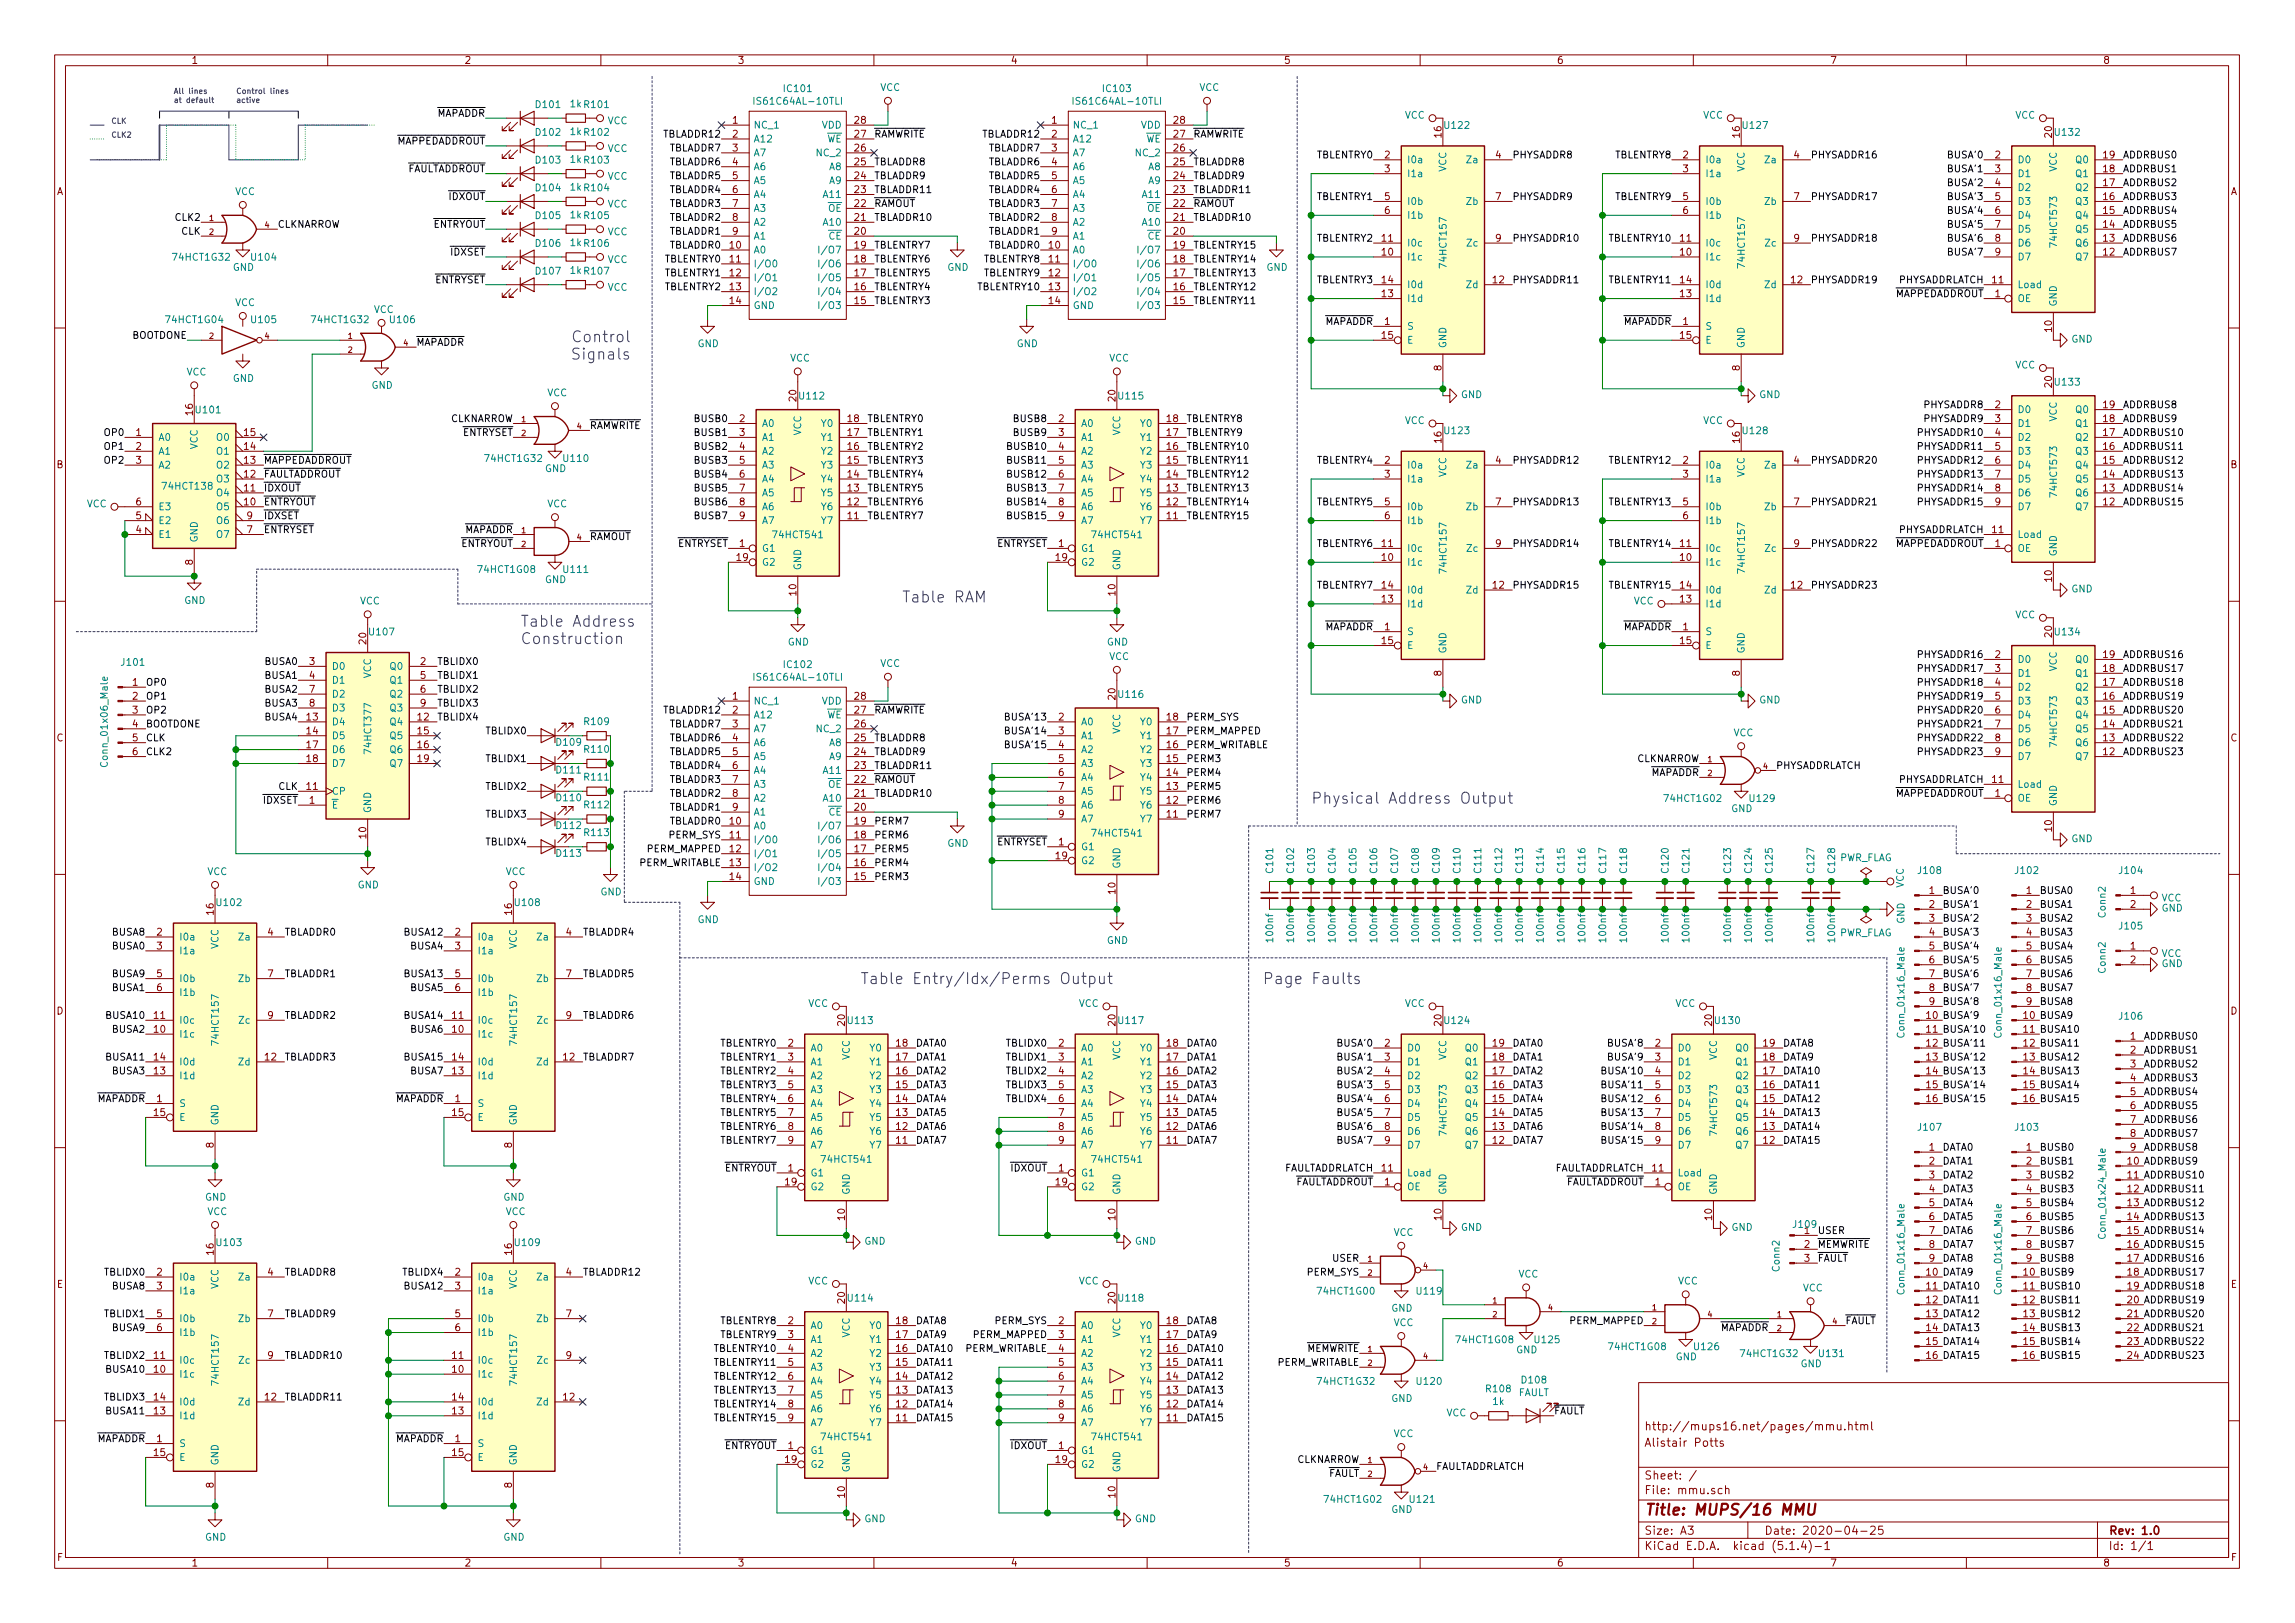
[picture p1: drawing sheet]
<svg xmlns="http://www.w3.org/2000/svg" width="420mm" height="297mm" viewBox="0 0 420 297" stroke-linecap="round" stroke-linejoin="round" font-family="sans-serif">
<defs><g id="words">
<g font-size="2.8" fill="#0000c2">
<text x="105.6" y="62.6">Control</text>
<text x="105.6" y="65.8">Signals</text>
<text x="165.1" y="110.3">Table RAM</text>
<text x="95.2" y="114.7">Table Address</text>
<text x="95.2" y="117.9">Construction</text>
<text x="240" y="147.1">Physical Address Output</text>
<text x="157.5" y="180.1">Table Entry/Idx/Perms Output</text>
<text x="231.1" y="180.1">Page Faults</text>
</g>
<text font-size="2.8" fill="#840000" x="301" y="277.3">Title: MUPS/16 MMU</text>
<g font-size="2.1" fill="#840000">
<text x="301" y="261.8">http://mups16.net/pages/mmu.html</text>
<text x="301" y="264.8">Alistair Potts</text>
<text x="301" y="273.5">File: mmu.sch</text>
<text x="301" y="270.8">Sheet: /</text>
<text x="301" y="280.9">Size: A3</text>
<text x="323" y="280.9">Date: 2020-04-25</text>
<text x="386" y="280.9">Rev: 1.0</text>
<text x="301" y="283.7">KiCad E.D.A. kicad (5.1.4)-1</text>
<text x="386" y="283.7">Id: 1/1</text>
</g>
<g font-size="1.8" fill="#840000">
<text x="35" y="11.7">1</text>
<text x="85" y="11.7">2</text>
<text x="135" y="11.7">3</text>
<text x="185" y="11.7">4</text>
<text x="235" y="11.7">5</text>
<text x="285" y="11.7">6</text>
<text x="335" y="11.7">7</text>
<text x="385" y="11.7">8</text>
<text x="134.1" y="22.6">1</text>
<text x="156.5" y="22.6">28</text>
<text x="192.6" y="22.6">1</text>
<text x="214.9" y="22.6">28</text>
<text x="134.1" y="25.2">2</text>
<text x="134.1" y="27.7">3</text>
<text x="156.5" y="27.7">26</text>
<text x="156.5" y="25.2">27</text>
<text x="192.6" y="25.2">2</text>
<text x="192.6" y="27.7">3</text>
<text x="214.9" y="27.7">26</text>
<text x="214.9" y="25.2">27</text>
<text x="253.5" y="29">2</text>
<text x="263.9" y="25.1" transform="rotate(-90 263.9 25.1)">16</text>
<text x="273.8" y="29">4</text>
<text x="308.1" y="29">2</text>
<text x="318.5" y="25.1" transform="rotate(-90 318.5 25.1)">16</text>
<text x="328.4" y="29">4</text>
<text x="365.3" y="29">2</text>
<text x="375.7" y="25.1" transform="rotate(-90 375.7 25.1)">20</text>
<text x="385.1" y="29">19</text>
<text x="10.4" y="35.7">A</text>
<text x="134.1" y="30.3">4</text>
<text x="134.1" y="32.8">5</text>
<text x="134.1" y="35.3">6</text>
<text x="156.5" y="35.3">23</text>
<text x="156.5" y="32.8">24</text>
<text x="156.5" y="30.3">25</text>
<text x="192.6" y="30.3">4</text>
<text x="192.6" y="32.8">5</text>
<text x="192.6" y="35.3">6</text>
<text x="214.9" y="35.3">23</text>
<text x="214.9" y="32.8">24</text>
<text x="214.9" y="30.3">25</text>
<text x="253.5" y="31.5">3</text>
<text x="308.1" y="31.5">3</text>
<text x="365.3" y="31.5">3</text>
<text x="365.3" y="34.1">4</text>
<text x="385.1" y="34.1">17</text>
<text x="385.1" y="31.5">18</text>
<text x="408.4" y="35.7">A</text>
<text x="134.1" y="37.9">7</text>
<text x="134.1" y="40.4">8</text>
<text x="156.5" y="40.4">21</text>
<text x="156.5" y="37.9">22</text>
<text x="192.6" y="37.9">7</text>
<text x="192.6" y="40.4">8</text>
<text x="214.9" y="40.4">21</text>
<text x="214.9" y="37.9">22</text>
<text x="253.5" y="36.6">5</text>
<text x="253.5" y="39.2">6</text>
<text x="273.8" y="36.6">7</text>
<text x="308.1" y="36.6">5</text>
<text x="308.1" y="39.2">6</text>
<text x="328.4" y="36.6">7</text>
<text x="365.3" y="36.6">5</text>
<text x="365.3" y="39.2">6</text>
<text x="365.3" y="41.7">7</text>
<text x="385.1" y="41.7">14</text>
<text x="385.1" y="39.2">15</text>
<text x="385.1" y="36.6">16</text>
<text x="133.7" y="45.5">10</text>
<text x="134.1" y="43">9</text>
<text x="156.5" y="45.5">19</text>
<text x="156.5" y="43">20</text>
<text x="192.1" y="45.5">10</text>
<text x="192.6" y="43">9</text>
<text x="214.9" y="45.5">19</text>
<text x="214.9" y="43">20</text>
<text x="253" y="46.8">10</text>
<text x="253" y="44.2">11</text>
<text x="273.8" y="44.2">9</text>
<text x="307.6" y="46.8">10</text>
<text x="307.6" y="44.2">11</text>
<text x="328.4" y="44.2">9</text>
<text x="365.3" y="44.2">8</text>
<text x="365.3" y="46.8">9</text>
<text x="385.1" y="46.8">12</text>
<text x="385.1" y="44.2">13</text>
<text x="133.7" y="48">11</text>
<text x="133.7" y="50.6">12</text>
<text x="133.7" y="53.1">13</text>
<text x="156.5" y="53.1">16</text>
<text x="156.5" y="50.6">17</text>
<text x="156.5" y="48">18</text>
<text x="192.1" y="48">11</text>
<text x="192.1" y="50.6">12</text>
<text x="192.1" y="53.1">13</text>
<text x="214.9" y="53.1">16</text>
<text x="214.9" y="50.6">17</text>
<text x="214.9" y="48">18</text>
<text x="253" y="51.9">14</text>
<text x="273.4" y="51.9">12</text>
<text x="307.6" y="51.9">14</text>
<text x="328" y="51.9">12</text>
<text x="364.8" y="51.9">11</text>
<text x="133.7" y="55.7">14</text>
<text x="156.5" y="55.7">15</text>
<text x="192.1" y="55.7">14</text>
<text x="214.9" y="55.7">15</text>
<text x="253" y="54.4">13</text>
<text x="253.5" y="59.5">1</text>
<text x="307.6" y="54.4">13</text>
<text x="308.1" y="59.5">1</text>
<text x="365.3" y="54.4">1</text>
<text x="253" y="62">15</text>
<text x="307.6" y="62">15</text>
<text x="375.7" y="60.7" transform="rotate(-90 375.7 60.7)">10</text>
<text x="263.9" y="67.8" transform="rotate(-90 263.9 67.8)">8</text>
<text x="318.5" y="67.8" transform="rotate(-90 318.5 67.8)">8</text>
<text x="375.7" y="70.9" transform="rotate(-90 375.7 70.9)">20</text>
<text x="35.3" y="75.9" transform="rotate(-90 35.3 75.9)">16</text>
<text x="135.4" y="77.3">2</text>
<text x="145.8" y="73.4" transform="rotate(-90 145.8 73.4)">20</text>
<text x="155.2" y="77.3">18</text>
<text x="193.8" y="77.3">2</text>
<text x="204.2" y="73.4" transform="rotate(-90 204.2 73.4)">20</text>
<text x="213.7" y="77.3">18</text>
<text x="365.3" y="74.7">2</text>
<text x="365.3" y="77.3">3</text>
<text x="385.1" y="77.3">18</text>
<text x="385.1" y="74.7">19</text>
<text x="24.9" y="79.8">1</text>
<text x="24.9" y="82.3">2</text>
<text x="44.8" y="82.3">14</text>
<text x="44.8" y="79.8">15</text>
<text x="135.4" y="79.8">3</text>
<text x="135.4" y="82.3">4</text>
<text x="155.2" y="82.3">16</text>
<text x="155.2" y="79.8">17</text>
<text x="193.8" y="79.8">3</text>
<text x="193.8" y="82.3">4</text>
<text x="213.7" y="82.3">16</text>
<text x="213.7" y="79.8">17</text>
<text x="263.9" y="81" transform="rotate(-90 263.9 81)">16</text>
<text x="318.5" y="81" transform="rotate(-90 318.5 81)">16</text>
<text x="365.3" y="79.8">4</text>
<text x="365.3" y="82.3">5</text>
<text x="385.1" y="82.3">16</text>
<text x="385.1" y="79.8">17</text>
<text x="10.4" y="85.7">B</text>
<text x="24.9" y="84.9">3</text>
<text x="44.8" y="90">11</text>
<text x="44.8" y="87.4">12</text>
<text x="44.8" y="84.9">13</text>
<text x="135.4" y="84.9">5</text>
<text x="135.4" y="87.4">6</text>
<text x="135.4" y="90">7</text>
<text x="155.2" y="90">13</text>
<text x="155.2" y="87.4">14</text>
<text x="155.2" y="84.9">15</text>
<text x="193.8" y="84.9">5</text>
<text x="193.8" y="87.4">6</text>
<text x="193.8" y="90">7</text>
<text x="213.7" y="90">13</text>
<text x="213.7" y="87.4">14</text>
<text x="213.7" y="84.9">15</text>
<text x="253.5" y="84.9">2</text>
<text x="253.5" y="87.4">3</text>
<text x="273.8" y="84.9">4</text>
<text x="308.1" y="84.9">2</text>
<text x="308.1" y="87.4">3</text>
<text x="328.4" y="84.9">4</text>
<text x="365.3" y="84.9">6</text>
<text x="365.3" y="87.4">7</text>
<text x="365.3" y="90">8</text>
<text x="385.1" y="90">13</text>
<text x="385.1" y="87.4">14</text>
<text x="385.1" y="84.9">15</text>
<text x="408.4" y="85.7">B</text>
<text x="24.9" y="95">5</text>
<text x="24.9" y="92.5">6</text>
<text x="44.8" y="92.5">10</text>
<text x="45.2" y="95">9</text>
<text x="135.4" y="92.5">8</text>
<text x="135.4" y="95">9</text>
<text x="155.2" y="95">11</text>
<text x="155.2" y="92.5">12</text>
<text x="193.8" y="92.5">8</text>
<text x="193.8" y="95">9</text>
<text x="213.7" y="95">11</text>
<text x="213.7" y="92.5">12</text>
<text x="253.5" y="92.5">5</text>
<text x="253.5" y="95">6</text>
<text x="273.8" y="92.5">7</text>
<text x="308.1" y="92.5">5</text>
<text x="308.1" y="95">6</text>
<text x="328.4" y="92.5">7</text>
<text x="365.3" y="92.5">9</text>
<text x="385.1" y="92.5">12</text>
<text x="24.9" y="97.6">4</text>
<text x="45.2" y="97.6">7</text>
<text x="135.4" y="100.1">1</text>
<text x="193.8" y="100.1">1</text>
<text x="253" y="100.1">11</text>
<text x="273.8" y="100.1">9</text>
<text x="307.6" y="100.1">11</text>
<text x="328.4" y="100.1">9</text>
<text x="364.8" y="97.6">11</text>
<text x="365.3" y="100.1">1</text>
<text x="35.3" y="103.4" transform="rotate(-90 35.3 103.4)">8</text>
<text x="134.9" y="102.7">19</text>
<text x="193.3" y="102.7">19</text>
<text x="253" y="102.7">10</text>
<text x="253" y="107.7">14</text>
<text x="273.4" y="107.7">12</text>
<text x="307.6" y="102.7">10</text>
<text x="307.6" y="107.7">14</text>
<text x="328" y="107.7">12</text>
<text x="375.7" y="106.4" transform="rotate(-90 375.7 106.4)">10</text>
<text x="145.8" y="109" transform="rotate(-90 145.8 109)">10</text>
<text x="204.2" y="109" transform="rotate(-90 204.2 109)">10</text>
<text x="253" y="110.3">13</text>
<text x="307.6" y="110.3">13</text>
<text x="67.1" y="117.8" transform="rotate(-90 67.1 117.8)">20</text>
<text x="253" y="117.9">15</text>
<text x="253.5" y="115.4">1</text>
<text x="307.6" y="117.9">15</text>
<text x="308.1" y="115.4">1</text>
<text x="375.7" y="116.6" transform="rotate(-90 375.7 116.6)">20</text>
<text x="24.3" y="125.5">1</text>
<text x="56.7" y="121.7">3</text>
<text x="56.7" y="124.2">4</text>
<text x="77" y="121.7">2</text>
<text x="77" y="124.2">5</text>
<text x="263.9" y="123.7" transform="rotate(-90 263.9 123.7)">8</text>
<text x="318.5" y="123.7" transform="rotate(-90 318.5 123.7)">8</text>
<text x="365.3" y="120.4">2</text>
<text x="365.3" y="123">3</text>
<text x="365.3" y="125.5">4</text>
<text x="385.1" y="125.5">17</text>
<text x="385.1" y="123">18</text>
<text x="385.1" y="120.4">19</text>
<text x="24.3" y="128.1">2</text>
<text x="24.3" y="130.6">3</text>
<text x="56.2" y="131.9">13</text>
<text x="56.7" y="126.8">7</text>
<text x="56.7" y="129.3">8</text>
<text x="76.5" y="131.9">12</text>
<text x="77" y="126.8">6</text>
<text x="77" y="129.3">9</text>
<text x="134.1" y="128.1">1</text>
<text x="134.1" y="130.6">2</text>
<text x="156.5" y="130.6">27</text>
<text x="156.5" y="128.1">28</text>
<text x="193.8" y="131.9">2</text>
<text x="204.2" y="128" transform="rotate(-90 204.2 128)">20</text>
<text x="213.7" y="131.9">18</text>
<text x="365.3" y="128.1">5</text>
<text x="365.3" y="130.6">6</text>
<text x="385.1" y="130.6">15</text>
<text x="385.1" y="128.1">16</text>
<text x="10.4" y="135.7">C</text>
<text x="24.3" y="133.1">4</text>
<text x="24.3" y="135.7">5</text>
<text x="56.2" y="134.4">14</text>
<text x="56.2" y="136.9">17</text>
<text x="76.5" y="134.4">15</text>
<text x="76.5" y="136.9">16</text>
<text x="134.1" y="133.1">3</text>
<text x="134.1" y="135.7">4</text>
<text x="156.5" y="135.7">25</text>
<text x="156.5" y="133.1">26</text>
<text x="193.8" y="134.4">3</text>
<text x="193.8" y="136.9">4</text>
<text x="213.7" y="136.9">16</text>
<text x="213.7" y="134.4">17</text>
<text x="365.3" y="133.1">7</text>
<text x="365.3" y="135.7">8</text>
<text x="385.1" y="135.7">13</text>
<text x="385.1" y="133.1">14</text>
<text x="408.4" y="135.7">C</text>
<text x="24.3" y="138.2">6</text>
<text x="56.2" y="139.5">18</text>
<text x="76.5" y="139.5">19</text>
<text x="102" y="141.6">D111</text>
<text x="134.1" y="138.2">5</text>
<text x="134.1" y="140.8">6</text>
<text x="134.1" y="143.3">7</text>
<text x="156.5" y="143.3">22</text>
<text x="156.5" y="140.8">23</text>
<text x="156.5" y="138.2">24</text>
<text x="193.8" y="139.5">5</text>
<text x="193.8" y="142">6</text>
<text x="213.7" y="142">14</text>
<text x="213.7" y="139.5">15</text>
<text x="364.8" y="143.3">11</text>
<text x="365.3" y="138.2">9</text>
<text x="385.1" y="138.2">12</text>
<text x="56.2" y="144.6">11</text>
<text x="56.7" y="147.1">1</text>
<text x="134.1" y="145.8">8</text>
<text x="134.1" y="148.4">9</text>
<text x="156.5" y="148.4">20</text>
<text x="156.5" y="145.8">21</text>
<text x="193.8" y="144.6">7</text>
<text x="193.8" y="147.1">8</text>
<text x="193.8" y="149.6">9</text>
<text x="213.7" y="149.6">11</text>
<text x="213.7" y="147.1">12</text>
<text x="213.7" y="144.6">13</text>
<text x="365.3" y="145.8">1</text>
<text x="67.1" y="153.4" transform="rotate(-90 67.1 153.4)">10</text>
<text x="133.7" y="150.9">10</text>
<text x="133.7" y="153.5">11</text>
<text x="133.7" y="156">12</text>
<text x="156.5" y="156">17</text>
<text x="156.5" y="153.5">18</text>
<text x="156.5" y="150.9">19</text>
<text x="193.8" y="154.7">1</text>
<text x="375.7" y="152.1" transform="rotate(-90 375.7 152.1)">10</text>
<text x="133.7" y="158.5">13</text>
<text x="133.7" y="161.1">14</text>
<text x="156.5" y="161.1">15</text>
<text x="156.5" y="158.5">16</text>
<text x="193.3" y="157.3">19</text>
<text x="39.1" y="167.4" transform="rotate(-90 39.1 167.4)">16</text>
<text x="93.7" y="167.4" transform="rotate(-90 93.7 167.4)">16</text>
<text x="204.2" y="163.6" transform="rotate(-90 204.2 163.6)">10</text>
<text x="353.2" y="163.6">1</text>
<text x="353.2" y="166.2">2</text>
<text x="371" y="163.6">1</text>
<text x="371" y="166.2">2</text>
<text x="390" y="163.6">1</text>
<text x="390" y="166.2">2</text>
<text x="28.7" y="171.2">2</text>
<text x="28.7" y="173.8">3</text>
<text x="49" y="171.2">4</text>
<text x="83.3" y="171.2">2</text>
<text x="83.3" y="173.8">3</text>
<text x="103.7" y="171.2">4</text>
<text x="353.2" y="168.7">3</text>
<text x="353.2" y="171.2">4</text>
<text x="353.2" y="173.8">5</text>
<text x="371" y="168.7">3</text>
<text x="371" y="171.2">4</text>
<text x="371" y="173.8">5</text>
<text x="390" y="173.8">1</text>
<text x="28.7" y="178.9">5</text>
<text x="49" y="178.9">7</text>
<text x="83.3" y="178.9">5</text>
<text x="103.7" y="178.9">7</text>
<text x="353.2" y="176.3">6</text>
<text x="353.2" y="178.9">7</text>
<text x="371" y="176.3">6</text>
<text x="371" y="178.9">7</text>
<text x="390" y="176.3">2</text>
<text x="10.4" y="185.7">D</text>
<text x="28.7" y="181.4">6</text>
<text x="83.3" y="181.4">6</text>
<text x="353.2" y="181.4">8</text>
<text x="353.2" y="183.9">9</text>
<text x="371" y="181.4">8</text>
<text x="371" y="183.9">9</text>
<text x="408.4" y="185.7">D</text>
<text x="28.2" y="189">10</text>
<text x="28.2" y="186.5">11</text>
<text x="49" y="186.5">9</text>
<text x="82.9" y="189">10</text>
<text x="82.9" y="186.5">11</text>
<text x="103.7" y="186.5">9</text>
<text x="144.3" y="191.6">2</text>
<text x="154.7" y="187.7" transform="rotate(-90 154.7 187.7)">20</text>
<text x="164.1" y="191.6">18</text>
<text x="193.8" y="191.6">2</text>
<text x="204.2" y="187.7" transform="rotate(-90 204.2 187.7)">20</text>
<text x="213.7" y="191.6">18</text>
<text x="253.5" y="191.6">2</text>
<text x="263.9" y="187.7" transform="rotate(-90 263.9 187.7)">20</text>
<text x="273.4" y="191.6">19</text>
<text x="303" y="191.6">2</text>
<text x="313.4" y="187.7" transform="rotate(-90 313.4 187.7)">20</text>
<text x="322.9" y="191.6">19</text>
<text x="390" y="190.3">1</text>
<text x="28.2" y="196.6">13</text>
<text x="28.2" y="194.1">14</text>
<text x="48.6" y="194.1">12</text>
<text x="82.9" y="196.6">13</text>
<text x="82.9" y="194.1">14</text>
<text x="103.2" y="194.1">12</text>
<text x="144.3" y="194.1">3</text>
<text x="144.3" y="196.6">4</text>
<text x="164.1" y="196.6">16</text>
<text x="164.1" y="194.1">17</text>
<text x="193.8" y="194.1">3</text>
<text x="193.8" y="196.6">4</text>
<text x="213.7" y="196.6">16</text>
<text x="213.7" y="194.1">17</text>
<text x="253.5" y="194.1">3</text>
<text x="253.5" y="196.6">4</text>
<text x="273.4" y="196.6">17</text>
<text x="273.4" y="194.1">18</text>
<text x="303" y="194.1">3</text>
<text x="303" y="196.6">4</text>
<text x="322.9" y="196.6">17</text>
<text x="322.9" y="194.1">18</text>
<text x="390" y="192.8">2</text>
<text x="390" y="195.4">3</text>
<text x="390" y="197.9">4</text>
<text x="28.7" y="201.7">1</text>
<text x="83.3" y="201.7">1</text>
<text x="144.3" y="199.2">5</text>
<text x="144.3" y="201.7">6</text>
<text x="164.1" y="201.7">14</text>
<text x="164.1" y="199.2">15</text>
<text x="193.8" y="199.2">5</text>
<text x="193.8" y="201.7">6</text>
<text x="213.7" y="201.7">14</text>
<text x="213.7" y="199.2">15</text>
<text x="253.5" y="199.2">5</text>
<text x="253.5" y="201.7">6</text>
<text x="273.4" y="201.7">15</text>
<text x="273.4" y="199.2">16</text>
<text x="303" y="199.2">5</text>
<text x="303" y="201.7">6</text>
<text x="322.9" y="201.7">15</text>
<text x="322.9" y="199.2">16</text>
<text x="390" y="200.4">5</text>
<text x="390" y="203">6</text>
<text x="28.2" y="204.3">15</text>
<text x="82.9" y="204.3">15</text>
<text x="144.3" y="204.3">7</text>
<text x="144.3" y="206.8">8</text>
<text x="144.3" y="209.3">9</text>
<text x="164.1" y="209.3">11</text>
<text x="164.1" y="206.8">12</text>
<text x="164.1" y="204.3">13</text>
<text x="193.8" y="204.3">7</text>
<text x="193.8" y="206.8">8</text>
<text x="193.8" y="209.3">9</text>
<text x="213.7" y="209.3">11</text>
<text x="213.7" y="206.8">12</text>
<text x="213.7" y="204.3">13</text>
<text x="253.5" y="204.3">7</text>
<text x="253.5" y="206.8">8</text>
<text x="253.5" y="209.3">9</text>
<text x="273.4" y="209.3">12</text>
<text x="273.4" y="206.8">13</text>
<text x="273.4" y="204.3">14</text>
<text x="303" y="204.3">7</text>
<text x="303" y="206.8">8</text>
<text x="303" y="209.3">9</text>
<text x="322.9" y="209.3">12</text>
<text x="322.9" y="206.8">13</text>
<text x="322.9" y="204.3">14</text>
<text x="390" y="205.5">7</text>
<text x="390" y="208.1">8</text>
<text x="39.1" y="210.1" transform="rotate(-90 39.1 210.1)">8</text>
<text x="93.7" y="210.1" transform="rotate(-90 93.7 210.1)">8</text>
<text x="144.3" y="214.4">1</text>
<text x="193.8" y="214.4">1</text>
<text x="253" y="214.4">11</text>
<text x="302.6" y="214.4">11</text>
<text x="353.2" y="210.6">1</text>
<text x="353.2" y="213.1">2</text>
<text x="353.2" y="215.7">3</text>
<text x="371" y="210.6">1</text>
<text x="371" y="213.1">2</text>
<text x="371" y="215.7">3</text>
<text x="390" y="210.6">9</text>
<text x="143.8" y="217">19</text>
<text x="193.3" y="217">19</text>
<text x="253.5" y="217">1</text>
<text x="303" y="217">1</text>
<text x="353.2" y="218.2">4</text>
<text x="353.2" y="220.8">5</text>
<text x="371" y="218.2">4</text>
<text x="371" y="220.8">5</text>
<text x="154.7" y="223.3" transform="rotate(-90 154.7 223.3)">10</text>
<text x="204.2" y="223.3" transform="rotate(-90 204.2 223.3)">10</text>
<text x="263.9" y="223.3" transform="rotate(-90 263.9 223.3)">10</text>
<text x="313.4" y="223.3" transform="rotate(-90 313.4 223.3)">10</text>
<text x="330.4" y="225.8">1</text>
<text x="353.2" y="223.3">6</text>
<text x="353.2" y="225.8">7</text>
<text x="371" y="223.3">6</text>
<text x="371" y="225.8">7</text>
<text x="28.7" y="233.5">2</text>
<text x="39.1" y="229.6" transform="rotate(-90 39.1 229.6)">16</text>
<text x="49" y="233.5">4</text>
<text x="83.3" y="233.5">2</text>
<text x="93.7" y="229.6" transform="rotate(-90 93.7 229.6)">16</text>
<text x="103.7" y="233.5">4</text>
<text x="330.4" y="228.4">2</text>
<text x="330.4" y="230.9">3</text>
<text x="353.2" y="228.4">8</text>
<text x="353.2" y="230.9">9</text>
<text x="371" y="228.4">8</text>
<text x="371" y="230.9">9</text>
<text x="10.4" y="235.7">E</text>
<text x="28.7" y="236">3</text>
<text x="83.3" y="236">3</text>
<text x="154.7" y="238.5" transform="rotate(-90 154.7 238.5)">20</text>
<text x="204.2" y="238.5" transform="rotate(-90 204.2 238.5)">20</text>
<text x="408.4" y="235.7">E</text>
<text x="28.7" y="241.1">5</text>
<text x="28.7" y="243.6">6</text>
<text x="49" y="241.1">7</text>
<text x="83.3" y="241.1">5</text>
<text x="83.3" y="243.6">6</text>
<text x="103.7" y="241.1">7</text>
<text x="144.3" y="242.4">2</text>
<text x="144.3" y="244.9">3</text>
<text x="164.1" y="244.9">17</text>
<text x="164.1" y="242.4">18</text>
<text x="193.8" y="242.4">2</text>
<text x="193.8" y="244.9">3</text>
<text x="213.7" y="244.9">17</text>
<text x="213.7" y="242.4">18</text>
<text x="28.2" y="251.2">10</text>
<text x="28.2" y="248.7">11</text>
<text x="49" y="248.7">9</text>
<text x="82.9" y="251.2">10</text>
<text x="82.9" y="248.7">11</text>
<text x="103.7" y="248.7">9</text>
<text x="144.3" y="247.4">4</text>
<text x="144.3" y="250">5</text>
<text x="164.1" y="250">15</text>
<text x="164.1" y="247.4">16</text>
<text x="193.8" y="247.4">4</text>
<text x="193.8" y="250">5</text>
<text x="213.7" y="250">15</text>
<text x="213.7" y="247.4">16</text>
<text x="28.2" y="256.3">14</text>
<text x="48.6" y="256.3">12</text>
<text x="82.9" y="256.3">14</text>
<text x="103.2" y="256.3">12</text>
<text x="144.3" y="252.5">6</text>
<text x="144.3" y="255.1">7</text>
<text x="144.3" y="257.6">8</text>
<text x="164.1" y="257.6">12</text>
<text x="164.1" y="255.1">13</text>
<text x="164.1" y="252.5">14</text>
<text x="193.8" y="252.5">6</text>
<text x="193.8" y="255.1">7</text>
<text x="193.8" y="257.6">8</text>
<text x="213.7" y="257.6">12</text>
<text x="213.7" y="255.1">13</text>
<text x="213.7" y="252.5">14</text>
<text x="28.2" y="258.9">13</text>
<text x="28.7" y="263.9">1</text>
<text x="82.9" y="258.9">13</text>
<text x="83.3" y="263.9">1</text>
<text x="144.3" y="260.1">9</text>
<text x="164.1" y="260.1">11</text>
<text x="193.8" y="260.1">9</text>
<text x="213.7" y="260.1">11</text>
<text x="28.2" y="266.5">15</text>
<text x="82.9" y="266.5">15</text>
<text x="143.8" y="267.8">19</text>
<text x="144.3" y="265.2">1</text>
<text x="193.3" y="267.8">19</text>
<text x="193.8" y="265.2">1</text>
<text x="39.1" y="272.3" transform="rotate(-90 39.1 272.3)">8</text>
<text x="93.7" y="272.3" transform="rotate(-90 93.7 272.3)">8</text>
<text x="154.7" y="274.1" transform="rotate(-90 154.7 274.1)">10</text>
<text x="204.2" y="274.1" transform="rotate(-90 204.2 274.1)">10</text>
<text x="10.5" y="285.7">F</text>
<text x="35" y="286.7">1</text>
<text x="85" y="286.7">2</text>
<text x="135" y="286.7">3</text>
<text x="185" y="286.7">4</text>
<text x="235" y="286.7">5</text>
<text x="285" y="286.7">6</text>
<text x="335" y="286.7">7</text>
<text x="385" y="286.7">8</text>
<text x="408.5" y="285.7">F</text>
</g>
<g font-size="1.8" fill="#008484">
<text x="143.7" y="16.9">IC101</text>
<text x="161.1" y="16.6">VCC</text>
<text x="202.1" y="16.9">IC103</text>
<text x="219.6" y="16.6">VCC</text>
<text x="98.2" y="19.8">D101</text>
<text x="104.4" y="19.6">1k R101</text>
<text x="111.2" y="22.7">VCC</text>
<text x="137.9" y="23.5">NC_1</text>
<text x="138.8" y="19.2">IS61C64AL-10TLI</text>
<text x="150.4" y="23.5">VDD</text>
<text x="196.3" y="23.5">NC_1</text>
<text x="197.3" y="19.2">IS61C64AL-10TLI</text>
<text x="208.9" y="23.5">VDD</text>
<text x="257.2" y="21.7">VCC</text>
<text x="264.6" y="23.6">U122</text>
<text x="311.8" y="21.7">VCC</text>
<text x="319.2" y="23.6">U127</text>
<text x="368.9" y="21.7">VCC</text>
<text x="98.2" y="29.9">D103</text>
<text x="98.2" y="24.9">D102</text>
<text x="104.4" y="29.8">1k R103</text>
<text x="104.4" y="24.7">1k R102</text>
<text x="111.2" y="27.8">VCC</text>
<text x="137.9" y="26.1">A12</text>
<text x="137.9" y="28.6">A7</text>
<text x="149.7" y="28.6">NC_2</text>
<text x="151.3" y="26.1">WE</text>
<text x="196.3" y="26.1">A12</text>
<text x="196.3" y="28.6">A7</text>
<text x="208.1" y="28.6">NC_2</text>
<text x="209.8" y="26.1">WE</text>
<text x="257.6" y="29.9">I0a</text>
<text x="268.7" y="29.9">Za</text>
<text x="312.2" y="29.9">I0a</text>
<text x="323.3" y="29.9">Za</text>
<text x="369.3" y="29.9">D0</text>
<text x="376.4" y="24.9">U132</text>
<text x="380.2" y="29.9">Q0</text>
<text x="43" y="35.7">VCC</text>
<text x="98.2" y="35">D104</text>
<text x="104.4" y="34.9">1k R104</text>
<text x="111.2" y="32.9">VCC</text>
<text x="137.9" y="31.2">A6</text>
<text x="137.9" y="33.7">A5</text>
<text x="151.9" y="33.7">A9</text>
<text x="151.9" y="31.2">A8</text>
<text x="196.3" y="31.2">A6</text>
<text x="196.3" y="33.7">A5</text>
<text x="210.3" y="33.7">A9</text>
<text x="210.3" y="31.2">A8</text>
<text x="257.6" y="32.4">I1a</text>
<text x="264.8" y="31.5" transform="rotate(-90 264.8 31.5)">VCC</text>
<text x="312.2" y="32.4">I1a</text>
<text x="319.4" y="31.5" transform="rotate(-90 319.4 31.5)">VCC</text>
<text x="369.3" y="32.4">D1</text>
<text x="369.3" y="35">D2</text>
<text x="376.6" y="31.5" transform="rotate(-90 376.6 31.5)">VCC</text>
<text x="380.2" y="35">Q2</text>
<text x="380.2" y="32.4">Q1</text>
<text x="98.2" y="40.1">D105</text>
<text x="104.4" y="40">1k R105</text>
<text x="111.2" y="38">VCC</text>
<text x="137.9" y="36.2">A4</text>
<text x="137.9" y="38.8">A3</text>
<text x="137.9" y="41.3">A2</text>
<text x="150.9" y="41.3">A10</text>
<text x="150.9" y="36.2">A11</text>
<text x="151.6" y="38.8">OE</text>
<text x="196.3" y="36.2">A4</text>
<text x="196.3" y="38.8">A3</text>
<text x="196.3" y="41.3">A2</text>
<text x="209.3" y="41.3">A10</text>
<text x="209.3" y="36.2">A11</text>
<text x="210" y="38.8">OE</text>
<text x="257.6" y="37.5">I0b</text>
<text x="257.6" y="40">I1b</text>
<text x="268.6" y="37.5">Zb</text>
<text x="312.2" y="37.5">I0b</text>
<text x="312.2" y="40">I1b</text>
<text x="323.2" y="37.5">Zb</text>
<text x="369.3" y="37.5">D3</text>
<text x="369.3" y="40">D4</text>
<text x="380.2" y="40">Q4</text>
<text x="380.2" y="37.5">Q3</text>
<text x="31.9" y="47.7">74HCT1G32</text>
<text x="46.2" y="47.7">U104</text>
<text x="98.2" y="45.2">D106</text>
<text x="104.4" y="45">1k R106</text>
<text x="111.2" y="43.1">VCC</text>
<text x="137.9" y="46.4">A0</text>
<text x="137.9" y="43.9">A1</text>
<text x="151.7" y="43.9">CE</text>
<text x="196.3" y="46.4">A0</text>
<text x="196.3" y="43.9">A1</text>
<text x="210.1" y="43.9">CE</text>
<text x="257.6" y="47.7">I1c</text>
<text x="257.6" y="45.1">I0c</text>
<text x="268.7" y="45.1">Zc</text>
<text x="312.2" y="47.7">I1c</text>
<text x="312.2" y="45.1">I0c</text>
<text x="323.3" y="45.1">Zc</text>
<text x="369.3" y="42.6">D5</text>
<text x="369.3" y="45.1">D6</text>
<text x="369.3" y="47.7">D7</text>
<text x="376.6" y="44.9" transform="rotate(-90 376.6 44.9)">74HCT573</text>
<text x="380.2" y="47.7">Q7</text>
<text x="380.2" y="45.1">Q6</text>
<text x="380.2" y="42.6">Q5</text>
<text x="42.6" y="49.6">GND</text>
<text x="98.2" y="50.3">D107</text>
<text x="104.4" y="50.1">1k R107</text>
<text x="111.2" y="53.2">VCC</text>
<text x="111.2" y="48.1">VCC</text>
<text x="137.9" y="48.9">I/O0</text>
<text x="137.9" y="51.5">I/O1</text>
<text x="173.4" y="49.6">GND</text>
<text x="196.3" y="48.9">I/O0</text>
<text x="196.3" y="51.5">I/O1</text>
<text x="231.9" y="49.6">GND</text>
<text x="257.6" y="52.7">I0d</text>
<text x="264.8" y="48.7" transform="rotate(-90 264.8 48.7)">74HCT157</text>
<text x="268.6" y="52.7">Zd</text>
<text x="312.2" y="52.7">I0d</text>
<text x="319.5" y="48.7" transform="rotate(-90 319.5 48.7)">74HCT157</text>
<text x="323.2" y="52.7">Zd</text>
<text x="369.3" y="52.7">Load</text>
<text x="30.6" y="59.1">74HCT1G04</text>
<text x="43" y="56">VCC</text>
<text x="46.2" y="59.1">U105</text>
<text x="57.3" y="59.1">74HCT1G32</text>
<text x="68.4" y="57.3">VCC</text>
<text x="71.6" y="59.1">U106</text>
<text x="137.9" y="54">I/O2</text>
<text x="137.9" y="56.6">GND</text>
<text x="150.8" y="54">I/O4</text>
<text x="196.3" y="54">I/O2</text>
<text x="196.3" y="56.6">GND</text>
<text x="209.2" y="54">I/O4</text>
<text x="257.6" y="55.3">I1d</text>
<text x="312.2" y="55.3">I1d</text>
<text x="369.3" y="55.3">OE</text>
<text x="376.6" y="56.2" transform="rotate(-90 376.6 56.2)">GND</text>
<text x="127.7" y="63.5">GND</text>
<text x="186.1" y="63.5">GND</text>
<text x="257.6" y="60.4">S</text>
<text x="257.6" y="62.9">E</text>
<text x="264.8" y="63.8" transform="rotate(-90 264.8 63.8)">GND</text>
<text x="312.2" y="60.4">S</text>
<text x="312.2" y="62.9">E</text>
<text x="319.4" y="63.8" transform="rotate(-90 319.4 63.8)">GND</text>
<text x="379.2" y="62.7">GND</text>
<text x="34.1" y="68.7">VCC</text>
<text x="42.6" y="69.9">GND</text>
<text x="68" y="71.2">GND</text>
<text x="144.6" y="66.2">VCC</text>
<text x="203" y="66.2">VCC</text>
<text x="368.9" y="67.4">VCC</text>
<text x="376.4" y="70.6">U133</text>
<text x="36" y="75.7">U101</text>
<text x="100.2" y="72.5">VCC</text>
<text x="146.5" y="73.1">U112</text>
<text x="204.9" y="73.1">U115</text>
<text x="257.2" y="77.6">VCC</text>
<text x="267.5" y="72.9">GND</text>
<text x="311.8" y="77.6">VCC</text>
<text x="322.1" y="72.9">GND</text>
<text x="369.3" y="75.6">D0</text>
<text x="376.6" y="77.2" transform="rotate(-90 376.6 77.2)">VCC</text>
<text x="380.2" y="75.6">Q0</text>
<text x="29" y="80.7">A0</text>
<text x="29" y="83.2">A1</text>
<text x="36.2" y="82.3" transform="rotate(-90 36.2 82.3)">VCC</text>
<text x="39.8" y="83.2">O1</text>
<text x="39.8" y="80.7">O0</text>
<text x="139.4" y="78.1">A0</text>
<text x="139.4" y="80.7">A1</text>
<text x="139.4" y="83.2">A2</text>
<text x="146.7" y="79.7" transform="rotate(-90 146.7 79.7)">VCC</text>
<text x="150.5" y="83.2">Y2</text>
<text x="150.5" y="80.7">Y1</text>
<text x="150.5" y="78.1">Y0</text>
<text x="197.9" y="78.1">A0</text>
<text x="197.9" y="80.7">A1</text>
<text x="197.9" y="83.2">A2</text>
<text x="205.1" y="79.7" transform="rotate(-90 205.1 79.7)">VCC</text>
<text x="208.9" y="83.2">Y2</text>
<text x="208.9" y="80.7">Y1</text>
<text x="208.9" y="78.1">Y0</text>
<text x="264.6" y="79.5">U123</text>
<text x="319.2" y="79.5">U128</text>
<text x="369.3" y="78.1">D1</text>
<text x="369.3" y="80.7">D2</text>
<text x="369.3" y="83.2">D3</text>
<text x="380.2" y="83.2">Q3</text>
<text x="380.2" y="80.7">Q2</text>
<text x="380.2" y="78.1">Q1</text>
<text x="29" y="85.8">A2</text>
<text x="30" y="89.6">74HCT138</text>
<text x="39.8" y="88.3">O3</text>
<text x="39.8" y="85.8">O2</text>
<text x="89" y="84.5">74HCT1G32</text>
<text x="99.8" y="86.4">GND</text>
<text x="103.3" y="84.5">U110</text>
<text x="139.4" y="85.8">A3</text>
<text x="139.4" y="88.3">A4</text>
<text x="150.5" y="88.3">Y4</text>
<text x="150.5" y="85.8">Y3</text>
<text x="197.9" y="85.8">A3</text>
<text x="197.9" y="88.3">A4</text>
<text x="208.9" y="88.3">Y4</text>
<text x="208.9" y="85.8">Y3</text>
<text x="257.6" y="85.8">I0a</text>
<text x="257.6" y="88.3">I1a</text>
<text x="264.8" y="87.3" transform="rotate(-90 264.8 87.3)">VCC</text>
<text x="268.7" y="85.8">Za</text>
<text x="312.2" y="85.8">I0a</text>
<text x="312.2" y="88.3">I1a</text>
<text x="319.4" y="87.3" transform="rotate(-90 319.4 87.3)">VCC</text>
<text x="323.3" y="85.8">Za</text>
<text x="369.3" y="85.8">D4</text>
<text x="369.3" y="88.3">D5</text>
<text x="380.2" y="88.3">Q5</text>
<text x="380.2" y="85.8">Q4</text>
<text x="15.9" y="92.8">VCC</text>
<text x="29" y="95.9">E2</text>
<text x="29" y="93.4">E3</text>
<text x="39.8" y="93.4">O5</text>
<text x="39.8" y="90.8">O4</text>
<text x="39.8" y="95.9">O6</text>
<text x="100.2" y="92.8">VCC</text>
<text x="139.4" y="90.8">A5</text>
<text x="139.4" y="93.4">A6</text>
<text x="139.4" y="95.9">A7</text>
<text x="150.5" y="95.9">Y7</text>
<text x="150.5" y="93.4">Y6</text>
<text x="150.5" y="90.8">Y5</text>
<text x="197.9" y="90.8">A5</text>
<text x="197.9" y="93.4">A6</text>
<text x="197.9" y="95.9">A7</text>
<text x="208.9" y="95.9">Y7</text>
<text x="208.9" y="93.4">Y6</text>
<text x="208.9" y="90.8">Y5</text>
<text x="257.6" y="93.4">I0b</text>
<text x="257.6" y="95.9">I1b</text>
<text x="268.6" y="93.4">Zb</text>
<text x="312.2" y="93.4">I0b</text>
<text x="312.2" y="95.9">I1b</text>
<text x="323.2" y="93.4">Zb</text>
<text x="369.3" y="90.8">D6</text>
<text x="369.3" y="93.4">D7</text>
<text x="376.6" y="90.6" transform="rotate(-90 376.6 90.6)">74HCT573</text>
<text x="380.2" y="93.4">Q7</text>
<text x="380.2" y="90.8">Q6</text>
<text x="29" y="98.5">E1</text>
<text x="36.2" y="99.4" transform="rotate(-90 36.2 99.4)">GND</text>
<text x="39.8" y="98.5">O7</text>
<text x="139.4" y="101">G1</text>
<text x="141.8" y="98.5">74HCT541</text>
<text x="197.9" y="101">G1</text>
<text x="200.2" y="98.5">74HCT541</text>
<text x="257.6" y="101">I0c</text>
<text x="268.7" y="101">Zc</text>
<text x="312.2" y="101">I0c</text>
<text x="323.3" y="101">Zc</text>
<text x="369.3" y="101">OE</text>
<text x="369.3" y="98.5">Load</text>
<text x="376.6" y="101.9" transform="rotate(-90 376.6 101.9)">GND</text>
<text x="87.8" y="104.9">74HCT1G08</text>
<text x="99.8" y="106.7">GND</text>
<text x="103.3" y="104.9">U111</text>
<text x="139.4" y="103.5">G2</text>
<text x="146.7" y="104.4" transform="rotate(-90 146.7 104.4)">GND</text>
<text x="197.9" y="103.5">G2</text>
<text x="205.1" y="104.4" transform="rotate(-90 205.1 104.4)">GND</text>
<text x="257.6" y="103.5">I1c</text>
<text x="264.8" y="104.6" transform="rotate(-90 264.8 104.6)">74HCT157</text>
<text x="312.2" y="103.5">I1c</text>
<text x="319.5" y="104.6" transform="rotate(-90 319.5 104.6)">74HCT157</text>
<text x="33.7" y="110.5">GND</text>
<text x="65.9" y="110.6">VCC</text>
<text x="257.6" y="111.2">I1d</text>
<text x="257.6" y="108.6">I0d</text>
<text x="268.6" y="108.6">Zd</text>
<text x="299.1" y="110.6">VCC</text>
<text x="312.2" y="111.2">I1d</text>
<text x="312.2" y="108.6">I0d</text>
<text x="323.2" y="108.6">Zd</text>
<text x="368.9" y="113.2">VCC</text>
<text x="379.2" y="108.4">GND</text>
<text x="67.7" y="116.3">U107</text>
<text x="144.2" y="118.1">GND</text>
<text x="202.6" y="118.1">GND</text>
<text x="257.6" y="116.2">S</text>
<text x="257.6" y="118.8">E</text>
<text x="264.8" y="119.7" transform="rotate(-90 264.8 119.7)">GND</text>
<text x="312.2" y="116.2">S</text>
<text x="312.2" y="118.8">E</text>
<text x="319.4" y="119.7" transform="rotate(-90 319.4 119.7)">GND</text>
<text x="376.4" y="116.3">U134</text>
<text x="22.4" y="121.9">J101</text>
<text x="60.7" y="122.6">D0</text>
<text x="60.7" y="125.1">D1</text>
<text x="67.9" y="124.2" transform="rotate(-90 67.9 124.2)">VCC</text>
<text x="71.6" y="122.6">Q0</text>
<text x="71.6" y="125.1">Q1</text>
<text x="138.8" y="124.6">IS61C64AL-10TLI</text>
<text x="143.7" y="122.3">IC102</text>
<text x="161.1" y="122.1">VCC</text>
<text x="203" y="120.8">VCC</text>
<text x="369.3" y="121.3">D0</text>
<text x="369.3" y="123.9">D1</text>
<text x="376.6" y="122.9" transform="rotate(-90 376.6 122.9)">VCC</text>
<text x="380.2" y="123.9">Q1</text>
<text x="380.2" y="121.3">Q0</text>
<text x="60.7" y="127.7">D2</text>
<text x="60.7" y="130.2">D3</text>
<text x="71.6" y="127.7">Q2</text>
<text x="71.6" y="130.2">Q3</text>
<text x="137.9" y="128.9">NC_1</text>
<text x="137.9" y="131.5">A12</text>
<text x="150.4" y="128.9">VDD</text>
<text x="151.3" y="131.5">WE</text>
<text x="204.9" y="127.7">U116</text>
<text x="267.5" y="128.7">GND</text>
<text x="322.1" y="128.7">GND</text>
<text x="369.3" y="126.4">D2</text>
<text x="369.3" y="128.9">D3</text>
<text x="369.3" y="131.5">D4</text>
<text x="380.2" y="131.5">Q4</text>
<text x="380.2" y="128.9">Q3</text>
<text x="380.2" y="126.4">Q2</text>
<text x="60.7" y="132.8">D4</text>
<text x="60.7" y="135.3">D5</text>
<text x="60.7" y="137.8">D6</text>
<text x="68" y="137.6" transform="rotate(-90 68 137.6)">74HCT377</text>
<text x="71.6" y="132.8">Q4</text>
<text x="71.6" y="135.3">Q5</text>
<text x="71.6" y="137.8">Q6</text>
<text x="107.1" y="137.8">R110</text>
<text x="107.1" y="132.7">R109</text>
<text x="137.9" y="134">A7</text>
<text x="137.9" y="136.6">A6</text>
<text x="149.7" y="134">NC_2</text>
<text x="151.9" y="136.6">A8</text>
<text x="197.9" y="132.8">A0</text>
<text x="197.9" y="135.3">A1</text>
<text x="197.9" y="137.8">A2</text>
<text x="205.1" y="134.3" transform="rotate(-90 205.1 134.3)">VCC</text>
<text x="208.9" y="137.8">Y2</text>
<text x="208.9" y="135.3">Y1</text>
<text x="208.9" y="132.8">Y0</text>
<text x="317.3" y="134.8">VCC</text>
<text x="369.3" y="134">D5</text>
<text x="369.3" y="136.6">D6</text>
<text x="376.6" y="136.4" transform="rotate(-90 376.6 136.4)">74HCT573</text>
<text x="380.2" y="136.6">Q6</text>
<text x="380.2" y="134">Q5</text>
<text x="19.7" y="139.8" transform="rotate(-90 19.7 139.8)">Conn_01x06_Male</text>
<text x="60.7" y="140.4">D7</text>
<text x="71.6" y="140.4">Q7</text>
<text x="107.1" y="142.9">R111</text>
<text x="137.9" y="139.1">A5</text>
<text x="137.9" y="141.6">A4</text>
<text x="150.9" y="141.6">A11</text>
<text x="151.9" y="139.1">A9</text>
<text x="197.9" y="140.4">A3</text>
<text x="197.9" y="142.9">A4</text>
<text x="208.9" y="142.9">Y4</text>
<text x="208.9" y="140.4">Y3</text>
<text x="369.3" y="139.1">D7</text>
<text x="380.2" y="139.1">Q7</text>
<text x="60.7" y="148">E</text>
<text x="60.7" y="145.5">CP</text>
<text x="67.9" y="148.9" transform="rotate(-90 67.9 148.9)">GND</text>
<text x="107.1" y="147.9">R112</text>
<text x="137.9" y="144.2">A3</text>
<text x="137.9" y="146.7">A2</text>
<text x="137.9" y="149.3">A1</text>
<text x="150.9" y="146.7">A10</text>
<text x="151.6" y="144.2">OE</text>
<text x="151.7" y="149.3">CE</text>
<text x="197.9" y="145.5">A5</text>
<text x="197.9" y="148">A6</text>
<text x="208.9" y="148">Y6</text>
<text x="208.9" y="145.5">Y5</text>
<text x="304.9" y="146.8">74HCT1G02</text>
<text x="316.9" y="148.6">GND</text>
<text x="320.5" y="146.8">U129</text>
<text x="369.3" y="146.7">OE</text>
<text x="369.3" y="144.2">Load</text>
<text x="376.6" y="147.6" transform="rotate(-90 376.6 147.6)">GND</text>
<text x="107.1" y="153">R113</text>
<text x="137.9" y="151.8">A0</text>
<text x="137.9" y="154.3">I/O0</text>
<text x="173.4" y="155">GND</text>
<text x="197.9" y="155.6">G1</text>
<text x="197.9" y="150.5">A7</text>
<text x="200.2" y="153.1">74HCT541</text>
<text x="208.9" y="150.5">Y7</text>
<text x="379.2" y="154.1">GND</text>
<text x="37.9" y="160.2">VCC</text>
<text x="92.6" y="160.2">VCC</text>
<text x="137.9" y="156.9">I/O1</text>
<text x="137.9" y="159.4">I/O2</text>
<text x="137.9" y="162">GND</text>
<text x="150.8" y="159.4">I/O4</text>
<text x="197.9" y="158.2">G2</text>
<text x="205.1" y="159" transform="rotate(-90 205.1 159)">GND</text>
<text x="233.1" y="159.6" transform="rotate(-90 233.1 159.6)">C101</text>
<text x="236.9" y="159.6" transform="rotate(-90 236.9 159.6)">C102</text>
<text x="240.7" y="159.6" transform="rotate(-90 240.7 159.6)">C103</text>
<text x="244.5" y="159.6" transform="rotate(-90 244.5 159.6)">C104</text>
<text x="248.3" y="159.6" transform="rotate(-90 248.3 159.6)">C105</text>
<text x="252.1" y="159.6" transform="rotate(-90 252.1 159.6)">C106</text>
<text x="256" y="159.6" transform="rotate(-90 256 159.6)">C107</text>
<text x="259.8" y="159.6" transform="rotate(-90 259.8 159.6)">C108</text>
<text x="263.6" y="159.6" transform="rotate(-90 263.6 159.6)">C109</text>
<text x="267.4" y="159.6" transform="rotate(-90 267.4 159.6)">C110</text>
<text x="271.2" y="159.6" transform="rotate(-90 271.2 159.6)">C111</text>
<text x="275" y="159.6" transform="rotate(-90 275 159.6)">C112</text>
<text x="278.8" y="159.6" transform="rotate(-90 278.8 159.6)">C113</text>
<text x="282.6" y="159.6" transform="rotate(-90 282.6 159.6)">C114</text>
<text x="286.4" y="159.6" transform="rotate(-90 286.4 159.6)">C115</text>
<text x="290.2" y="159.6" transform="rotate(-90 290.2 159.6)">C116</text>
<text x="294.1" y="159.6" transform="rotate(-90 294.1 159.6)">C117</text>
<text x="297.9" y="159.6" transform="rotate(-90 297.9 159.6)">C118</text>
<text x="305.5" y="159.6" transform="rotate(-90 305.5 159.6)">C120</text>
<text x="309.3" y="159.6" transform="rotate(-90 309.3 159.6)">C121</text>
<text x="316.9" y="159.6" transform="rotate(-90 316.9 159.6)">C123</text>
<text x="320.7" y="159.6" transform="rotate(-90 320.7 159.6)">C124</text>
<text x="324.5" y="159.6" transform="rotate(-90 324.5 159.6)">C125</text>
<text x="332.2" y="159.6" transform="rotate(-90 332.2 159.6)">C127</text>
<text x="336" y="159.6" transform="rotate(-90 336 159.6)">C128</text>
<text x="336.7" y="157.6">PWR_FLAG</text>
<text x="351.3" y="160">J108</text>
<text x="369.1" y="160">J102</text>
<text x="388.1" y="160">J104</text>
<text x="39.8" y="165.8">U102</text>
<text x="65.5" y="162.6">GND</text>
<text x="94.4" y="165.8">U108</text>
<text x="109.9" y="163.9">GND</text>
<text x="348.5" y="162.5" transform="rotate(-90 348.5 162.5)">VCC</text>
<text x="385.5" y="167.9" transform="rotate(-90 385.5 167.9)">Conn2</text>
<text x="395.7" y="165">VCC</text>
<text x="395.7" y="166.8">GND</text>
<text x="32.8" y="172.1">I0a</text>
<text x="40" y="173.7" transform="rotate(-90 40 173.7)">VCC</text>
<text x="43.9" y="172.1">Za</text>
<text x="87.4" y="172.1">I0a</text>
<text x="94.6" y="173.7" transform="rotate(-90 94.6 173.7)">VCC</text>
<text x="98.5" y="172.1">Za</text>
<text x="127.7" y="168.9">GND</text>
<text x="202.6" y="172.8">GND</text>
<text x="233.1" y="172.2" transform="rotate(-90 233.1 172.2)">100nf</text>
<text x="236.9" y="172.2" transform="rotate(-90 236.9 172.2)">100nf</text>
<text x="240.7" y="172.2" transform="rotate(-90 240.7 172.2)">100nf</text>
<text x="244.5" y="172.2" transform="rotate(-90 244.5 172.2)">100nf</text>
<text x="248.3" y="172.2" transform="rotate(-90 248.3 172.2)">100nf</text>
<text x="252.1" y="172.2" transform="rotate(-90 252.1 172.2)">100nf</text>
<text x="256" y="172.2" transform="rotate(-90 256 172.2)">100nf</text>
<text x="259.8" y="172.2" transform="rotate(-90 259.8 172.2)">100nf</text>
<text x="263.6" y="172.2" transform="rotate(-90 263.6 172.2)">100nf</text>
<text x="267.4" y="172.2" transform="rotate(-90 267.4 172.2)">100nf</text>
<text x="271.2" y="172.2" transform="rotate(-90 271.2 172.2)">100nf</text>
<text x="275" y="172.2" transform="rotate(-90 275 172.2)">100nf</text>
<text x="278.8" y="172.2" transform="rotate(-90 278.8 172.2)">100nf</text>
<text x="282.6" y="172.2" transform="rotate(-90 282.6 172.2)">100nf</text>
<text x="286.4" y="172.2" transform="rotate(-90 286.4 172.2)">100nf</text>
<text x="290.2" y="172.2" transform="rotate(-90 290.2 172.2)">100nf</text>
<text x="294.1" y="172.2" transform="rotate(-90 294.1 172.2)">100nf</text>
<text x="297.9" y="172.2" transform="rotate(-90 297.9 172.2)">100nf</text>
<text x="305.5" y="172.2" transform="rotate(-90 305.5 172.2)">100nf</text>
<text x="309.3" y="172.2" transform="rotate(-90 309.3 172.2)">100nf</text>
<text x="316.9" y="172.2" transform="rotate(-90 316.9 172.2)">100nf</text>
<text x="320.7" y="172.2" transform="rotate(-90 320.7 172.2)">100nf</text>
<text x="324.5" y="172.2" transform="rotate(-90 324.5 172.2)">100nf</text>
<text x="332.2" y="172.2" transform="rotate(-90 332.2 172.2)">100nf</text>
<text x="336" y="172.2" transform="rotate(-90 336 172.2)">100nf</text>
<text x="336.7" y="171.4">PWR_FLAG</text>
<text x="348.7" y="169.1" transform="rotate(-90 348.7 169.1)">GND</text>
<text x="388.1" y="170.1">J105</text>
<text x="32.8" y="174.7">I1a</text>
<text x="32.8" y="179.7">I0b</text>
<text x="43.8" y="179.7">Zb</text>
<text x="87.4" y="174.7">I1a</text>
<text x="87.4" y="179.7">I0b</text>
<text x="98.4" y="179.7">Zb</text>
<text x="385.5" y="178" transform="rotate(-90 385.5 178)">Conn2</text>
<text x="395.7" y="175.1">VCC</text>
<text x="395.7" y="177">GND</text>
<text x="32.8" y="182.3">I1b</text>
<text x="87.4" y="182.3">I1b</text>
<text x="148" y="184.3">VCC</text>
<text x="197.5" y="184.3">VCC</text>
<text x="257.2" y="184.3">VCC</text>
<text x="306.7" y="184.3">VCC</text>
<text x="32.8" y="189.9">I1c</text>
<text x="32.8" y="187.4">I0c</text>
<text x="40.1" y="191" transform="rotate(-90 40.1 191)">74HCT157</text>
<text x="43.9" y="187.4">Zc</text>
<text x="87.4" y="189.9">I1c</text>
<text x="87.4" y="187.4">I0c</text>
<text x="94.7" y="191" transform="rotate(-90 94.7 191)">74HCT157</text>
<text x="98.5" y="187.4">Zc</text>
<text x="155.4" y="187.4">U113</text>
<text x="204.9" y="187.4">U117</text>
<text x="264.6" y="187.4">U124</text>
<text x="314.1" y="187.4">U130</text>
<text x="348.7" y="189.3" transform="rotate(-90 348.7 189.3)">Conn_01x16_Male</text>
<text x="366.4" y="189.3" transform="rotate(-90 366.4 189.3)">Conn_01x16_Male</text>
<text x="388.1" y="186.6">J106</text>
<text x="32.8" y="197.5">I1d</text>
<text x="32.8" y="195">I0d</text>
<text x="43.8" y="195">Zd</text>
<text x="87.4" y="197.5">I1d</text>
<text x="87.4" y="195">I0d</text>
<text x="98.4" y="195">Zd</text>
<text x="148.3" y="192.4">A0</text>
<text x="148.3" y="195">A1</text>
<text x="148.3" y="197.5">A2</text>
<text x="155.6" y="194" transform="rotate(-90 155.6 194)">VCC</text>
<text x="159.4" y="197.5">Y2</text>
<text x="159.4" y="195">Y1</text>
<text x="159.4" y="192.4">Y0</text>
<text x="197.9" y="192.4">A0</text>
<text x="197.9" y="195">A1</text>
<text x="197.9" y="197.5">A2</text>
<text x="205.1" y="194" transform="rotate(-90 205.1 194)">VCC</text>
<text x="208.9" y="197.5">Y2</text>
<text x="208.9" y="195">Y1</text>
<text x="208.9" y="192.4">Y0</text>
<text x="257.6" y="192.4">D0</text>
<text x="257.6" y="195">D1</text>
<text x="257.6" y="197.5">D2</text>
<text x="264.8" y="194" transform="rotate(-90 264.8 194)">VCC</text>
<text x="268.4" y="197.5">Q2</text>
<text x="268.4" y="195">Q1</text>
<text x="268.4" y="192.4">Q0</text>
<text x="307.1" y="192.4">D0</text>
<text x="307.1" y="195">D1</text>
<text x="307.1" y="197.5">D2</text>
<text x="314.3" y="194" transform="rotate(-90 314.3 194)">VCC</text>
<text x="317.9" y="197.5">Q2</text>
<text x="317.9" y="195">Q1</text>
<text x="317.9" y="192.4">Q0</text>
<text x="32.8" y="202.6">S</text>
<text x="87.4" y="202.6">S</text>
<text x="148.3" y="200.1">A3</text>
<text x="148.3" y="202.6">A4</text>
<text x="159.4" y="202.6">Y4</text>
<text x="159.4" y="200.1">Y3</text>
<text x="197.9" y="200.1">A3</text>
<text x="197.9" y="202.6">A4</text>
<text x="208.9" y="202.6">Y4</text>
<text x="208.9" y="200.1">Y3</text>
<text x="257.6" y="200.1">D3</text>
<text x="257.6" y="202.6">D4</text>
<text x="268.4" y="202.6">Q4</text>
<text x="268.4" y="200.1">Q3</text>
<text x="307.1" y="200.1">D3</text>
<text x="307.1" y="202.6">D4</text>
<text x="317.9" y="202.6">Q4</text>
<text x="317.9" y="200.1">Q3</text>
<text x="32.8" y="205.1">E</text>
<text x="40" y="206" transform="rotate(-90 40 206)">GND</text>
<text x="87.4" y="205.1">E</text>
<text x="94.6" y="206" transform="rotate(-90 94.6 206)">GND</text>
<text x="148.3" y="205.1">A5</text>
<text x="148.3" y="207.7">A6</text>
<text x="159.4" y="207.7">Y6</text>
<text x="159.4" y="205.1">Y5</text>
<text x="197.9" y="205.1">A5</text>
<text x="197.9" y="207.7">A6</text>
<text x="208.9" y="207.7">Y6</text>
<text x="208.9" y="205.1">Y5</text>
<text x="257.6" y="205.1">D5</text>
<text x="257.6" y="207.7">D6</text>
<text x="264.8" y="207.5" transform="rotate(-90 264.8 207.5)">74HCT573</text>
<text x="268.4" y="207.7">Q6</text>
<text x="268.4" y="205.1">Q5</text>
<text x="307.1" y="205.1">D5</text>
<text x="307.1" y="207.7">D6</text>
<text x="314.4" y="207.5" transform="rotate(-90 314.4 207.5)">74HCT573</text>
<text x="317.9" y="207.7">Q6</text>
<text x="317.9" y="205.1">Q5</text>
<text x="351.3" y="206.9">J107</text>
<text x="369.1" y="206.9">J103</text>
<text x="148.3" y="215.3">G1</text>
<text x="148.3" y="210.2">A7</text>
<text x="150.7" y="212.8">74HCT541</text>
<text x="159.4" y="210.2">Y7</text>
<text x="197.9" y="215.3">G1</text>
<text x="197.9" y="210.2">A7</text>
<text x="200.2" y="212.8">74HCT541</text>
<text x="208.9" y="210.2">Y7</text>
<text x="257.6" y="215.3">Load</text>
<text x="257.6" y="210.2">D7</text>
<text x="268.4" y="210.2">Q7</text>
<text x="307.1" y="215.3">Load</text>
<text x="307.1" y="210.2">D7</text>
<text x="317.9" y="210.2">Q7</text>
<text x="37.5" y="219.7">GND</text>
<text x="92.2" y="219.7">GND</text>
<text x="148.3" y="217.8">G2</text>
<text x="155.6" y="218.7" transform="rotate(-90 155.6 218.7)">GND</text>
<text x="197.9" y="217.8">G2</text>
<text x="205.1" y="218.7" transform="rotate(-90 205.1 218.7)">GND</text>
<text x="257.6" y="217.8">OE</text>
<text x="264.8" y="218.7" transform="rotate(-90 264.8 218.7)">GND</text>
<text x="307.1" y="217.8">OE</text>
<text x="314.3" y="218.7" transform="rotate(-90 314.3 218.7)">GND</text>
<text x="37.9" y="222.4">VCC</text>
<text x="92.6" y="222.4">VCC</text>
<text x="158.2" y="227.8">GND</text>
<text x="207.8" y="227.8">GND</text>
<text x="255.1" y="226.2">VCC</text>
<text x="267.5" y="225.3">GND</text>
<text x="317" y="225.3">GND</text>
<text x="328.4" y="224.7">J109</text>
<text x="385.5" y="226.1" transform="rotate(-90 385.5 226.1)">Conn_01x24_Male</text>
<text x="39.8" y="228.1">U103</text>
<text x="94.4" y="228.1">U109</text>
<text x="278" y="233.8">VCC</text>
<text x="325.8" y="232.6" transform="rotate(-90 325.8 232.6)">Conn2</text>
<text x="32.8" y="234.4">I0a</text>
<text x="32.8" y="236.9">I1a</text>
<text x="40" y="235.9" transform="rotate(-90 40 235.9)">VCC</text>
<text x="43.9" y="234.4">Za</text>
<text x="87.4" y="234.4">I0a</text>
<text x="87.4" y="236.9">I1a</text>
<text x="94.6" y="235.9" transform="rotate(-90 94.6 235.9)">VCC</text>
<text x="98.5" y="234.4">Za</text>
<text x="148" y="235.1">VCC</text>
<text x="155.4" y="238.2">U114</text>
<text x="197.5" y="235.1">VCC</text>
<text x="204.9" y="238.2">U118</text>
<text x="241.4" y="236.9">74HCT1G00</text>
<text x="259.5" y="236.9">U119</text>
<text x="307.2" y="235.1">VCC</text>
<text x="330" y="236.4">VCC</text>
<text x="348.7" y="236.3" transform="rotate(-90 348.7 236.3)">Conn_01x16_Male</text>
<text x="366.4" y="236.3" transform="rotate(-90 366.4 236.3)">Conn_01x16_Male</text>
<text x="32.8" y="242">I0b</text>
<text x="32.8" y="244.5">I1b</text>
<text x="43.8" y="242">Zb</text>
<text x="87.4" y="242">I0b</text>
<text x="87.4" y="244.5">I1b</text>
<text x="98.4" y="242">Zb</text>
<text x="148.3" y="243.2">A0</text>
<text x="148.3" y="245.8">A1</text>
<text x="155.6" y="244.8" transform="rotate(-90 155.6 244.8)">VCC</text>
<text x="159.4" y="245.8">Y1</text>
<text x="159.4" y="243.2">Y0</text>
<text x="197.9" y="243.2">A0</text>
<text x="197.9" y="245.8">A1</text>
<text x="205.1" y="244.8" transform="rotate(-90 205.1 244.8)">VCC</text>
<text x="208.9" y="245.8">Y1</text>
<text x="208.9" y="243.2">Y0</text>
<text x="254.7" y="240.1">GND</text>
<text x="255.1" y="242.7">VCC</text>
<text x="266.8" y="245.8">74HCT1G08</text>
<text x="281.1" y="245.8">U125</text>
<text x="32.8" y="249.6">I0c</text>
<text x="43.9" y="249.6">Zc</text>
<text x="87.4" y="249.6">I0c</text>
<text x="98.5" y="249.6">Zc</text>
<text x="148.3" y="248.3">A2</text>
<text x="148.3" y="250.9">A3</text>
<text x="159.4" y="250.9">Y3</text>
<text x="159.4" y="248.3">Y2</text>
<text x="197.9" y="248.3">A2</text>
<text x="197.9" y="250.9">A3</text>
<text x="208.9" y="250.9">Y3</text>
<text x="208.9" y="248.3">Y2</text>
<text x="277.6" y="247.7">GND</text>
<text x="294.8" y="247.1">74HCT1G08</text>
<text x="306.8" y="249">GND</text>
<text x="310.3" y="247.1">U126</text>
<text x="318.9" y="248.4">74HCT1G32</text>
<text x="329.6" y="250.2">GND</text>
<text x="333.2" y="248.4">U131</text>
<text x="32.8" y="252.1">I1c</text>
<text x="32.8" y="257.2">I0d</text>
<text x="40.1" y="253.2" transform="rotate(-90 40.1 253.2)">74HCT157</text>
<text x="43.8" y="257.2">Zd</text>
<text x="87.4" y="252.1">I1c</text>
<text x="87.4" y="257.2">I0d</text>
<text x="94.7" y="253.2" transform="rotate(-90 94.7 253.2)">74HCT157</text>
<text x="98.4" y="257.2">Zd</text>
<text x="148.3" y="253.4">A4</text>
<text x="148.3" y="255.9">A5</text>
<text x="159.4" y="255.9">Y5</text>
<text x="159.4" y="253.4">Y4</text>
<text x="197.9" y="253.4">A4</text>
<text x="197.9" y="255.9">A5</text>
<text x="208.9" y="255.9">Y5</text>
<text x="208.9" y="253.4">Y4</text>
<text x="241.4" y="253.5">74HCT1G32</text>
<text x="254.7" y="256.6">GND</text>
<text x="259.5" y="253.5">U120</text>
<text x="272.2" y="254.8">R108</text>
<text x="273.4" y="257.1">1k</text>
<text x="277.9" y="255.5">FAULT</text>
<text x="278.7" y="253.2">D108</text>
<text x="32.8" y="259.8">I1d</text>
<text x="87.4" y="259.8">I1d</text>
<text x="148.3" y="258.5">A6</text>
<text x="148.3" y="261">A7</text>
<text x="150.7" y="263.6">74HCT541</text>
<text x="159.4" y="261">Y7</text>
<text x="159.4" y="258.5">Y6</text>
<text x="197.9" y="258.5">A6</text>
<text x="197.9" y="261">A7</text>
<text x="200.2" y="263.6">74HCT541</text>
<text x="208.9" y="261">Y7</text>
<text x="208.9" y="258.5">Y6</text>
<text x="255.1" y="263">VCC</text>
<text x="264.8" y="259.2">VCC</text>
<text x="32.8" y="264.8">S</text>
<text x="32.8" y="267.4">E</text>
<text x="40" y="268.3" transform="rotate(-90 40 268.3)">GND</text>
<text x="87.4" y="264.8">S</text>
<text x="87.4" y="267.4">E</text>
<text x="94.6" y="268.3" transform="rotate(-90 94.6 268.3)">GND</text>
<text x="148.3" y="266.1">G1</text>
<text x="148.3" y="268.6">G2</text>
<text x="155.6" y="269.5" transform="rotate(-90 155.6 269.5)">GND</text>
<text x="197.9" y="266.1">G1</text>
<text x="197.9" y="268.6">G2</text>
<text x="205.1" y="269.5" transform="rotate(-90 205.1 269.5)">GND</text>
<text x="242.7" y="275">74HCT1G02</text>
<text x="258.2" y="275">U121</text>
<text x="37.5" y="282">GND</text>
<text x="92.2" y="282">GND</text>
<text x="158.2" y="278.6">GND</text>
<text x="207.8" y="278.6">GND</text>
<text x="254.7" y="276.9">GND</text>
</g>
<g font-size="1.8">
<text x="79.9" y="21.4">MAPADDR</text>
<text x="72.5" y="26.5">MAPPEDADDROUT</text>
<text x="121.6" y="25.2">TBLADDR12</text>
<text x="122.6" y="27.7">TBLADDR7</text>
<text x="160" y="25.2">RAMWRITE</text>
<text x="180" y="25.2">TBLADDR12</text>
<text x="181" y="27.7">TBLADDR7</text>
<text x="218.4" y="25.2">RAMWRITE</text>
<text x="241" y="29">TBLENTRY0</text>
<text x="276.9" y="29">PHYSADDR8</text>
<text x="295.7" y="29">TBLENTRY8</text>
<text x="331.5" y="29">PHYSADDR16</text>
<text x="356.8" y="29">BUSA'0</text>
<text x="388.6" y="29">ADDRBUS0</text>
<text x="74.3" y="31.5">FAULTADDROUT</text>
<text x="122.6" y="35.3">TBLADDR4</text>
<text x="122.6" y="32.8">TBLADDR5</text>
<text x="122.6" y="30.3">TBLADDR6</text>
<text x="160" y="35.3">TBLADDR11</text>
<text x="160" y="30.3">TBLADDR8</text>
<text x="160" y="32.8">TBLADDR9</text>
<text x="181" y="35.3">TBLADDR4</text>
<text x="181" y="32.8">TBLADDR5</text>
<text x="181" y="30.3">TBLADDR6</text>
<text x="218.4" y="35.3">TBLADDR11</text>
<text x="218.4" y="32.8">TBLADDR9</text>
<text x="218.4" y="30.3">TBLADDR8</text>
<text x="356.8" y="34.1">BUSA'2</text>
<text x="356.8" y="31.5">BUSA'1</text>
<text x="388.6" y="31.5">ADDRBUS1</text>
<text x="388.6" y="34.1">ADDRBUS2</text>
<text x="32.2" y="40.4">CLK2</text>
<text x="50.8" y="41.7">CLKNARROW</text>
<text x="79.2" y="41.7">ENTRYOUT</text>
<text x="82.2" y="36.6">IDXOUT</text>
<text x="122.6" y="40.4">TBLADDR2</text>
<text x="122.6" y="37.9">TBLADDR3</text>
<text x="160" y="37.9">RAMOUT</text>
<text x="160" y="40.4">TBLADDR10</text>
<text x="181" y="40.4">TBLADDR2</text>
<text x="181" y="37.9">TBLADDR3</text>
<text x="218.4" y="37.9">RAMOUT</text>
<text x="218.4" y="40.4">TBLADDR10</text>
<text x="241" y="36.6">TBLENTRY1</text>
<text x="276.9" y="36.6">PHYSADDR9</text>
<text x="295.7" y="36.6">TBLENTRY9</text>
<text x="331.5" y="36.6">PHYSADDR17</text>
<text x="356.8" y="36.6">BUSA'3</text>
<text x="356.8" y="39.2">BUSA'4</text>
<text x="356.8" y="41.7">BUSA'5</text>
<text x="388.6" y="41.7">ADDRBUS5</text>
<text x="388.6" y="39.2">ADDRBUS4</text>
<text x="388.6" y="36.6">ADDRBUS3</text>
<text x="33.2" y="43">CLK</text>
<text x="82.5" y="46.8">IDXSET</text>
<text x="122.6" y="45.5">TBLADDR0</text>
<text x="122.6" y="43">TBLADDR1</text>
<text x="160" y="45.5">TBLENTRY7</text>
<text x="181" y="43">TBLADDR1</text>
<text x="181" y="45.5">TBLADDR0</text>
<text x="218.4" y="45.5">TBLENTRY15</text>
<text x="241" y="44.2">TBLENTRY2</text>
<text x="276.9" y="44.2">PHYSADDR10</text>
<text x="294.7" y="44.2">TBLENTRY10</text>
<text x="331.5" y="44.2">PHYSADDR18</text>
<text x="356.8" y="46.8">BUSA'7</text>
<text x="356.8" y="44.2">BUSA'6</text>
<text x="388.6" y="44.2">ADDRBUS6</text>
<text x="388.6" y="46.8">ADDRBUS7</text>
<text x="79.5" y="51.9">ENTRYSET</text>
<text x="121.7" y="48">TBLENTRY0</text>
<text x="121.7" y="50.6">TBLENTRY1</text>
<text x="121.7" y="53.1">TBLENTRY2</text>
<text x="160" y="53.1">TBLENTRY4</text>
<text x="160" y="50.6">TBLENTRY5</text>
<text x="160" y="48">TBLENTRY6</text>
<text x="179.1" y="53.1">TBLENTRY10</text>
<text x="180.1" y="48">TBLENTRY8</text>
<text x="180.1" y="50.6">TBLENTRY9</text>
<text x="218.4" y="53.1">TBLENTRY12</text>
<text x="218.4" y="50.6">TBLENTRY13</text>
<text x="218.4" y="48">TBLENTRY14</text>
<text x="241" y="51.9">TBLENTRY3</text>
<text x="276.9" y="51.9">PHYSADDR11</text>
<text x="294.7" y="51.9">TBLENTRY11</text>
<text x="331.5" y="51.9">PHYSADDR19</text>
<text x="347.3" y="51.9">PHYSADDRLATCH</text>
<text x="160" y="55.7">TBLENTRY3</text>
<text x="218.4" y="55.7">TBLENTRY11</text>
<text x="242.4" y="59.5">MAPADDR</text>
<text x="297" y="59.5">MAPADDR</text>
<text x="346.8" y="54.4">MAPPEDADDROUT</text>
<text x="24.1" y="62">BOOTDONE</text>
<text x="76.2" y="63.3">MAPADDR</text>
<text x="82.2" y="77.3">CLKNARROW</text>
<text x="127.4" y="77.3">BUSB0</text>
<text x="158.7" y="77.3">TBLENTRY0</text>
<text x="185.8" y="77.3">BUSB8</text>
<text x="217.2" y="77.3">TBLENTRY8</text>
<text x="352.3" y="77.3">PHYSADDR9</text>
<text x="352.3" y="74.7">PHYSADDR8</text>
<text x="388.6" y="74.7">ADDRBUS8</text>
<text x="388.6" y="77.3">ADDRBUS9</text>
<text x="19.3" y="79.8">OP0</text>
<text x="19.3" y="82.3">OP1</text>
<text x="84.6" y="79.8">ENTRYSET</text>
<text x="107.9" y="78.5">RAMWRITE</text>
<text x="127.4" y="79.8">BUSB1</text>
<text x="127.4" y="82.3">BUSB2</text>
<text x="158.7" y="79.8">TBLENTRY1</text>
<text x="158.7" y="82.3">TBLENTRY2</text>
<text x="184.8" y="82.3">BUSB10</text>
<text x="185.8" y="79.8">BUSB9</text>
<text x="217.2" y="79.8">TBLENTRY9</text>
<text x="217.2" y="82.3">TBLENTRY10</text>
<text x="351.3" y="79.8">PHYSADDR10</text>
<text x="351.3" y="82.3">PHYSADDR11</text>
<text x="388.6" y="79.8">ADDRBUS10</text>
<text x="388.6" y="82.3">ADDRBUS11</text>
<text x="19.3" y="84.9">OP2</text>
<text x="48.3" y="87.4">FAULTADDROUT</text>
<text x="48.3" y="90">IDXOUT</text>
<text x="48.3" y="84.9">MAPPEDADDROUT</text>
<text x="127.4" y="84.9">BUSB3</text>
<text x="127.4" y="87.4">BUSB4</text>
<text x="127.4" y="90">BUSB5</text>
<text x="158.7" y="84.9">TBLENTRY3</text>
<text x="158.7" y="87.4">TBLENTRY4</text>
<text x="158.7" y="90">TBLENTRY5</text>
<text x="184.8" y="84.9">BUSB11</text>
<text x="184.8" y="87.4">BUSB12</text>
<text x="184.8" y="90">BUSB13</text>
<text x="217.2" y="84.9">TBLENTRY11</text>
<text x="217.2" y="87.4">TBLENTRY12</text>
<text x="217.2" y="90">TBLENTRY13</text>
<text x="241" y="84.9">TBLENTRY4</text>
<text x="276.9" y="84.9">PHYSADDR12</text>
<text x="294.7" y="84.9">TBLENTRY12</text>
<text x="331.5" y="84.9">PHYSADDR20</text>
<text x="351.3" y="84.9">PHYSADDR12</text>
<text x="351.3" y="87.4">PHYSADDR13</text>
<text x="351.3" y="90">PHYSADDR14</text>
<text x="388.6" y="84.9">ADDRBUS12</text>
<text x="388.6" y="87.4">ADDRBUS13</text>
<text x="388.6" y="90">ADDRBUS14</text>
<text x="48.3" y="92.5">ENTRYOUT</text>
<text x="48.3" y="95">IDXSET</text>
<text x="127.4" y="95">BUSB7</text>
<text x="127.4" y="92.5">BUSB6</text>
<text x="158.7" y="92.5">TBLENTRY6</text>
<text x="158.7" y="95">TBLENTRY7</text>
<text x="184.8" y="95">BUSB15</text>
<text x="184.8" y="92.5">BUSB14</text>
<text x="217.2" y="92.5">TBLENTRY14</text>
<text x="217.2" y="95">TBLENTRY15</text>
<text x="241" y="92.5">TBLENTRY5</text>
<text x="276.9" y="92.5">PHYSADDR13</text>
<text x="294.7" y="92.5">TBLENTRY13</text>
<text x="331.5" y="92.5">PHYSADDR21</text>
<text x="351.3" y="92.5">PHYSADDR15</text>
<text x="388.6" y="92.5">ADDRBUS15</text>
<text x="48.3" y="97.6">ENTRYSET</text>
<text x="84.3" y="100.1">ENTRYOUT</text>
<text x="84.9" y="97.6">MAPADDR</text>
<text x="107.9" y="98.8">RAMOUT</text>
<text x="123.9" y="100.1">ENTRYSET</text>
<text x="182.3" y="100.1">ENTRYSET</text>
<text x="241" y="100.1">TBLENTRY6</text>
<text x="276.9" y="100.1">PHYSADDR14</text>
<text x="294.7" y="100.1">TBLENTRY14</text>
<text x="331.5" y="100.1">PHYSADDR22</text>
<text x="346.8" y="100.1">MAPPEDADDROUT</text>
<text x="347.3" y="97.6">PHYSADDRLATCH</text>
<text x="241" y="107.7">TBLENTRY7</text>
<text x="276.9" y="107.7">PHYSADDR15</text>
<text x="294.7" y="107.7">TBLENTRY15</text>
<text x="331.5" y="107.7">PHYSADDR23</text>
<text x="242.4" y="115.4">MAPADDR</text>
<text x="297" y="115.4">MAPADDR</text>
<text x="26.7" y="125.5">OP0</text>
<text x="48.6" y="124.2">BUSA1</text>
<text x="48.6" y="121.7">BUSA0</text>
<text x="80" y="121.7">TBLIDX0</text>
<text x="80" y="124.2">TBLIDX1</text>
<text x="351.3" y="120.4">PHYSADDR16</text>
<text x="351.3" y="123">PHYSADDR17</text>
<text x="351.3" y="125.5">PHYSADDR18</text>
<text x="388.6" y="120.4">ADDRBUS16</text>
<text x="388.6" y="123">ADDRBUS17</text>
<text x="388.6" y="125.5">ADDRBUS18</text>
<text x="26.7" y="130.6">OP2</text>
<text x="26.7" y="128.1">OP1</text>
<text x="48.6" y="131.9">BUSA4</text>
<text x="48.6" y="129.3">BUSA3</text>
<text x="48.6" y="126.8">BUSA2</text>
<text x="80" y="126.8">TBLIDX2</text>
<text x="80" y="129.3">TBLIDX3</text>
<text x="80" y="131.9">TBLIDX4</text>
<text x="121.6" y="130.6">TBLADDR12</text>
<text x="160" y="130.6">RAMWRITE</text>
<text x="184.4" y="131.9">BUSA'13</text>
<text x="217.2" y="131.9">PERM_SYS</text>
<text x="351.3" y="128.1">PHYSADDR19</text>
<text x="351.3" y="130.6">PHYSADDR20</text>
<text x="388.6" y="128.1">ADDRBUS19</text>
<text x="388.6" y="130.6">ADDRBUS20</text>
<text x="26.7" y="133.1">BOOTDONE</text>
<text x="26.7" y="135.7">CLK</text>
<text x="89.2" y="134.4">TBLIDX0</text>
<text x="122.6" y="135.7">TBLADDR6</text>
<text x="122.6" y="133.1">TBLADDR7</text>
<text x="160" y="135.7">TBLADDR8</text>
<text x="184.4" y="136.9">BUSA'15</text>
<text x="184.4" y="134.4">BUSA'14</text>
<text x="217.2" y="136.9">PERM_WRITABLE</text>
<text x="217.2" y="134.4">PERM_MAPPED</text>
<text x="351.3" y="133.1">PHYSADDR21</text>
<text x="351.3" y="135.7">PHYSADDR22</text>
<text x="388.6" y="133.1">ADDRBUS21</text>
<text x="388.6" y="135.7">ADDRBUS22</text>
<text x="26.7" y="138.2">CLK2</text>
<text x="89.2" y="139.5">TBLIDX1</text>
<text x="122.6" y="143.3">TBLADDR3</text>
<text x="122.6" y="140.8">TBLADDR4</text>
<text x="122.6" y="138.2">TBLADDR5</text>
<text x="160" y="143.3">RAMOUT</text>
<text x="160" y="140.8">TBLADDR11</text>
<text x="160" y="138.2">TBLADDR9</text>
<text x="217.2" y="139.5">PERM3</text>
<text x="217.2" y="142">PERM4</text>
<text x="299.4" y="139.5">CLKNARROW</text>
<text x="302.1" y="142">MAPADDR</text>
<text x="325.1" y="140.8">PHYSADDRLATCH</text>
<text x="347.3" y="143.3">PHYSADDRLATCH</text>
<text x="351.3" y="138.2">PHYSADDR23</text>
<text x="388.6" y="138.2">ADDRBUS23</text>
<text x="48.2" y="147.1">IDXSET</text>
<text x="51" y="144.6">CLK</text>
<text x="89.2" y="149.6">TBLIDX3</text>
<text x="89.2" y="144.6">TBLIDX2</text>
<text x="122.6" y="148.4">TBLADDR1</text>
<text x="122.6" y="145.8">TBLADDR2</text>
<text x="160" y="145.8">TBLADDR10</text>
<text x="217.2" y="144.6">PERM5</text>
<text x="217.2" y="147.1">PERM6</text>
<text x="217.2" y="149.6">PERM7</text>
<text x="346.8" y="145.8">MAPPEDADDROUT</text>
<text x="89.2" y="154.7">TBLIDX4</text>
<text x="118.4" y="156">PERM_MAPPED</text>
<text x="122.5" y="153.5">PERM_SYS</text>
<text x="122.6" y="150.9">TBLADDR0</text>
<text x="160" y="156">PERM5</text>
<text x="160" y="153.5">PERM6</text>
<text x="160" y="150.9">PERM7</text>
<text x="182.3" y="154.7">ENTRYSET</text>
<text x="116.7" y="158.5">PERM_WRITABLE</text>
<text x="160" y="161.1">PERM3</text>
<text x="160" y="158.5">PERM4</text>
<text x="355.6" y="166.2">BUSA'1</text>
<text x="355.6" y="163.6">BUSA'0</text>
<text x="373.4" y="166.2">BUSA1</text>
<text x="373.4" y="163.6">BUSA0</text>
<text x="20.7" y="171.2">BUSA8</text>
<text x="20.7" y="173.8">BUSA0</text>
<text x="52.1" y="171.2">TBLADDR0</text>
<text x="74.3" y="171.2">BUSA12</text>
<text x="75.3" y="173.8">BUSA4</text>
<text x="106.7" y="171.2">TBLADDR4</text>
<text x="355.6" y="173.8">BUSA'4</text>
<text x="355.6" y="171.2">BUSA'3</text>
<text x="355.6" y="168.7">BUSA'2</text>
<text x="373.4" y="173.8">BUSA4</text>
<text x="373.4" y="171.2">BUSA3</text>
<text x="373.4" y="168.7">BUSA2</text>
<text x="20.7" y="178.9">BUSA9</text>
<text x="52.1" y="178.9">TBLADDR1</text>
<text x="74.3" y="178.9">BUSA13</text>
<text x="106.7" y="178.9">TBLADDR5</text>
<text x="355.6" y="178.9">BUSA'6</text>
<text x="355.6" y="176.3">BUSA'5</text>
<text x="373.4" y="178.9">BUSA6</text>
<text x="373.4" y="176.3">BUSA5</text>
<text x="20.7" y="181.4">BUSA1</text>
<text x="75.3" y="181.4">BUSA5</text>
<text x="355.6" y="183.9">BUSA'8</text>
<text x="355.6" y="181.4">BUSA'7</text>
<text x="373.4" y="183.9">BUSA8</text>
<text x="373.4" y="181.4">BUSA7</text>
<text x="19.7" y="186.5">BUSA10</text>
<text x="20.7" y="189">BUSA2</text>
<text x="52.1" y="186.5">TBLADDR2</text>
<text x="74.3" y="186.5">BUSA14</text>
<text x="75.3" y="189">BUSA6</text>
<text x="106.7" y="186.5">TBLADDR6</text>
<text x="131.8" y="191.6">TBLENTRY0</text>
<text x="167.6" y="191.6">DATA0</text>
<text x="184.4" y="191.6">TBLIDX0</text>
<text x="217.2" y="191.6">DATA0</text>
<text x="245" y="191.6">BUSA'0</text>
<text x="276.9" y="191.6">DATA0</text>
<text x="294.6" y="191.6">BUSA'8</text>
<text x="326.4" y="191.6">DATA8</text>
<text x="352.7" y="186.5">10 BUSA'9</text>
<text x="352.7" y="189">11 BUSA'10</text>
<text x="352.7" y="191.6">12 BUSA'11</text>
<text x="370.5" y="186.5">10 BUSA9</text>
<text x="370.5" y="189">11 BUSA10</text>
<text x="370.5" y="191.6">12 BUSA11</text>
<text x="392.4" y="190.3">ADDRBUS0</text>
<text x="19.7" y="194.1">BUSA11</text>
<text x="20.7" y="196.6">BUSA3</text>
<text x="52.1" y="194.1">TBLADDR3</text>
<text x="74.3" y="194.1">BUSA15</text>
<text x="75.3" y="196.6">BUSA7</text>
<text x="106.7" y="194.1">TBLADDR7</text>
<text x="131.8" y="196.6">TBLENTRY2</text>
<text x="131.8" y="194.1">TBLENTRY1</text>
<text x="167.6" y="194.1">DATA1</text>
<text x="167.6" y="196.6">DATA2</text>
<text x="184.4" y="196.6">TBLIDX2</text>
<text x="184.4" y="194.1">TBLIDX1</text>
<text x="217.2" y="196.6">DATA2</text>
<text x="217.2" y="194.1">DATA1</text>
<text x="245" y="196.6">BUSA'2</text>
<text x="245" y="194.1">BUSA'1</text>
<text x="276.9" y="196.6">DATA2</text>
<text x="276.9" y="194.1">DATA1</text>
<text x="293.6" y="196.6">BUSA'10</text>
<text x="294.6" y="194.1">BUSA'9</text>
<text x="326.4" y="194.1">DATA9</text>
<text x="326.4" y="196.6">DATA10</text>
<text x="352.7" y="194.1">13 BUSA'12</text>
<text x="352.7" y="196.6">14 BUSA'13</text>
<text x="370.5" y="194.1">13 BUSA12</text>
<text x="370.5" y="196.6">14 BUSA13</text>
<text x="392.4" y="192.8">ADDRBUS1</text>
<text x="392.4" y="195.4">ADDRBUS2</text>
<text x="392.4" y="197.9">ADDRBUS3</text>
<text x="17.6" y="201.7">MAPADDR</text>
<text x="72.2" y="201.7">MAPADDR</text>
<text x="131.8" y="201.7">TBLENTRY4</text>
<text x="131.8" y="199.2">TBLENTRY3</text>
<text x="167.6" y="201.7">DATA4</text>
<text x="167.6" y="199.2">DATA3</text>
<text x="184.4" y="201.7">TBLIDX4</text>
<text x="184.4" y="199.2">TBLIDX3</text>
<text x="217.2" y="201.7">DATA4</text>
<text x="217.2" y="199.2">DATA3</text>
<text x="245" y="201.7">BUSA'4</text>
<text x="245" y="199.2">BUSA'3</text>
<text x="276.9" y="201.7">DATA4</text>
<text x="276.9" y="199.2">DATA3</text>
<text x="293.6" y="201.7">BUSA'12</text>
<text x="293.6" y="199.2">BUSA'11</text>
<text x="326.4" y="201.7">DATA12</text>
<text x="326.4" y="199.2">DATA11</text>
<text x="352.7" y="199.2">15 BUSA'14</text>
<text x="352.7" y="201.7">16 BUSA'15</text>
<text x="370.5" y="199.2">15 BUSA14</text>
<text x="370.5" y="201.7">16 BUSA15</text>
<text x="392.4" y="200.4">ADDRBUS4</text>
<text x="392.4" y="203">ADDRBUS5</text>
<text x="131.8" y="209.3">TBLENTRY7</text>
<text x="131.8" y="206.8">TBLENTRY6</text>
<text x="131.8" y="204.3">TBLENTRY5</text>
<text x="167.6" y="206.8">DATA6</text>
<text x="167.6" y="204.3">DATA5</text>
<text x="167.6" y="209.3">DATA7</text>
<text x="217.2" y="209.3">DATA7</text>
<text x="217.2" y="206.8">DATA6</text>
<text x="217.2" y="204.3">DATA5</text>
<text x="245" y="204.3">BUSA'5</text>
<text x="245" y="209.3">BUSA'7</text>
<text x="245" y="206.8">BUSA'6</text>
<text x="276.9" y="209.3">DATA7</text>
<text x="276.9" y="206.8">DATA6</text>
<text x="276.9" y="204.3">DATA5</text>
<text x="293.6" y="209.3">BUSA'15</text>
<text x="293.6" y="206.8">BUSA'14</text>
<text x="293.6" y="204.3">BUSA'13</text>
<text x="326.4" y="209.3">DATA15</text>
<text x="326.4" y="206.8">DATA14</text>
<text x="326.4" y="204.3">DATA13</text>
<text x="392.4" y="208.1">ADDRBUS7</text>
<text x="392.4" y="205.5">ADDRBUS6</text>
<text x="132.5" y="214.4">ENTRYOUT</text>
<text x="185.1" y="214.4">IDXOUT</text>
<text x="234.6" y="214.4">FAULTADDRLATCH</text>
<text x="284.1" y="214.4">FAULTADDRLATCH</text>
<text x="355.6" y="215.7">DATA2</text>
<text x="355.6" y="213.1">DATA1</text>
<text x="355.6" y="210.6">DATA0</text>
<text x="373.4" y="210.6">BUSB0</text>
<text x="373.4" y="213.1">BUSB1</text>
<text x="373.4" y="215.7">BUSB2</text>
<text x="389.6" y="213.1">10 ADDRBUS9</text>
<text x="389.6" y="215.7">11 ADDRBUS10</text>
<text x="392.4" y="210.6">ADDRBUS8</text>
<text x="236.8" y="217">FAULTADDROUT</text>
<text x="286.4" y="217">FAULTADDROUT</text>
<text x="355.6" y="220.8">DATA4</text>
<text x="355.6" y="218.2">DATA3</text>
<text x="373.4" y="218.2">BUSB3</text>
<text x="373.4" y="220.8">BUSB4</text>
<text x="389.6" y="218.2">12 ADDRBUS11</text>
<text x="389.6" y="220.8">13 ADDRBUS12</text>
<text x="332.7" y="225.8">USER</text>
<text x="355.6" y="225.8">DATA6</text>
<text x="355.6" y="223.3">DATA5</text>
<text x="373.4" y="223.3">BUSB5</text>
<text x="373.4" y="225.8">BUSB6</text>
<text x="389.6" y="223.3">14 ADDRBUS13</text>
<text x="389.6" y="225.8">15 ADDRBUS14</text>
<text x="19.3" y="233.5">TBLIDX0</text>
<text x="52.1" y="233.5">TBLADDR8</text>
<text x="73.9" y="233.5">TBLIDX4</text>
<text x="106.7" y="233.5">TBLADDR12</text>
<text x="239.3" y="233.5">PERM_SYS</text>
<text x="244" y="230.9">USER</text>
<text x="332.7" y="228.4">MEMWRITE</text>
<text x="332.7" y="230.9">FAULT</text>
<text x="352.7" y="233.5">10 DATA9</text>
<text x="355.6" y="230.9">DATA8</text>
<text x="355.6" y="228.4">DATA7</text>
<text x="370.5" y="233.5">10 BUSB9</text>
<text x="373.4" y="228.4">BUSB7</text>
<text x="373.4" y="230.9">BUSB8</text>
<text x="389.6" y="228.4">16 ADDRBUS15</text>
<text x="389.6" y="230.9">17 ADDRBUS16</text>
<text x="389.6" y="233.5">18 ADDRBUS17</text>
<text x="20.7" y="236">BUSA8</text>
<text x="74.3" y="236">BUSA12</text>
<text x="352.7" y="236">11 DATA10</text>
<text x="352.7" y="238.5">12 DATA11</text>
<text x="370.5" y="236">11 BUSB10</text>
<text x="370.5" y="238.5">12 BUSB11</text>
<text x="389.6" y="236">19 ADDRBUS18</text>
<text x="389.6" y="238.5">20 ADDRBUS19</text>
<text x="19.3" y="241.1">TBLIDX1</text>
<text x="20.7" y="243.6">BUSA9</text>
<text x="52.1" y="241.1">TBLADDR9</text>
<text x="131.8" y="244.9">TBLENTRY9</text>
<text x="131.8" y="242.4">TBLENTRY8</text>
<text x="167.6" y="242.4">DATA8</text>
<text x="167.6" y="244.9">DATA9</text>
<text x="178.1" y="244.9">PERM_MAPPED</text>
<text x="182.1" y="242.4">PERM_SYS</text>
<text x="217.2" y="244.9">DATA9</text>
<text x="217.2" y="242.4">DATA8</text>
<text x="287.3" y="242.4">PERM_MAPPED</text>
<text x="314.8" y="243.6">MAPADDR</text>
<text x="337.8" y="242.4">FAULT</text>
<text x="352.7" y="241.1">13 DATA12</text>
<text x="352.7" y="243.6">14 DATA13</text>
<text x="370.5" y="241.1">13 BUSB12</text>
<text x="370.5" y="243.6">14 BUSB13</text>
<text x="389.6" y="241.1">21 ADDRBUS20</text>
<text x="389.6" y="243.6">22 ADDRBUS21</text>
<text x="19.3" y="248.7">TBLIDX2</text>
<text x="19.7" y="251.2">BUSA10</text>
<text x="52.1" y="248.7">TBLADDR10</text>
<text x="130.8" y="250">TBLENTRY11</text>
<text x="130.8" y="247.4">TBLENTRY10</text>
<text x="167.6" y="250">DATA11</text>
<text x="167.6" y="247.4">DATA10</text>
<text x="176.4" y="247.4">PERM_WRITABLE</text>
<text x="217.2" y="250">DATA11</text>
<text x="217.2" y="247.4">DATA10</text>
<text x="233.5" y="250">PERM_WRITABLE</text>
<text x="239.1" y="247.4">MEMWRITE</text>
<text x="352.7" y="246.2">15 DATA14</text>
<text x="352.7" y="248.7">16 DATA15</text>
<text x="370.5" y="246.2">15 BUSB14</text>
<text x="370.5" y="248.7">16 BUSB15</text>
<text x="389.6" y="246.2">23 ADDRBUS22</text>
<text x="389.6" y="248.7">24 ADDRBUS23</text>
<text x="19.3" y="256.3">TBLIDX3</text>
<text x="52.1" y="256.3">TBLADDR11</text>
<text x="130.8" y="257.6">TBLENTRY14</text>
<text x="130.8" y="255.1">TBLENTRY13</text>
<text x="130.8" y="252.5">TBLENTRY12</text>
<text x="167.6" y="257.6">DATA14</text>
<text x="167.6" y="255.1">DATA13</text>
<text x="167.6" y="252.5">DATA12</text>
<text x="217.2" y="257.6">DATA14</text>
<text x="217.2" y="255.1">DATA13</text>
<text x="217.2" y="252.5">DATA12</text>
<text x="17.6" y="263.9">MAPADDR</text>
<text x="19.7" y="258.9">BUSA11</text>
<text x="72.2" y="263.9">MAPADDR</text>
<text x="130.8" y="260.1">TBLENTRY15</text>
<text x="167.6" y="260.1">DATA15</text>
<text x="217.2" y="260.1">DATA15</text>
<text x="284.5" y="258.9">FAULT</text>
<text x="132.5" y="265.2">ENTRYOUT</text>
<text x="185.1" y="265.2">IDXOUT</text>
<text x="237.1" y="267.8">CLKNARROW</text>
<text x="262.9" y="269">FAULTADDRLATCH</text>
<text x="243.1" y="270.3">FAULT</text>
</g>
<g font-size="1.8" fill="#008400">
<text x="102" y="136.5">D109</text>
<text x="102" y="146.6">D110</text>
<text x="102" y="151.7">D112</text>
<text x="102" y="156.8">D113</text>
</g>
<g font-size="1.4" fill="#0000c2">
<text x="31.7" y="17.2">All lines</text>
<text x="43.2" y="17.2">Control lines</text>
<text x="20.3" y="22.6">CLK</text>
<text x="31.7" y="18.8">at default</text>
<text x="43.2" y="18.8">active</text>
<text x="20.3" y="25.2">CLK2</text>
</g>
<g font-size="1.4" fill="#840000">
<text x="38.4" y="40.4">1</text>
<text x="48.5" y="41.7">4</text>
<text x="38.4" y="43">2</text>
<text x="38.4" y="62">2</text>
<text x="48.5" y="62">4</text>
<text x="63.8" y="62">1</text>
<text x="63.8" y="64.6">2</text>
<text x="73.9" y="63.3">4</text>
<text x="95.5" y="77.3">1</text>
<text x="95.5" y="79.8">2</text>
<text x="105.7" y="78.5">4</text>
<text x="95.5" y="97.6">1</text>
<text x="95.5" y="100.1">2</text>
<text x="105.7" y="98.8">4</text>
<text x="312.7" y="139.5">1</text>
<text x="312.7" y="142">2</text>
<text x="322.8" y="140.8">4</text>
<text x="250.4" y="230.9">1</text>
<text x="250.4" y="233.5">2</text>
<text x="260.6" y="232.2">4</text>
<text x="273.3" y="238.5">1</text>
<text x="283.5" y="239.8">4</text>
<text x="302.5" y="239.8">1</text>
<text x="273.3" y="241.1">2</text>
<text x="302.5" y="242.4">2</text>
<text x="312.7" y="241.1">4</text>
<text x="325.4" y="241.1">1</text>
<text x="325.4" y="243.6">2</text>
<text x="335.5" y="242.4">4</text>
<text x="250.4" y="247.4">1</text>
<text x="250.4" y="250">2</text>
<text x="260.6" y="248.7">4</text>
<text x="250.4" y="267.8">1</text>
<text x="260.6" y="269">4</text>
<text x="250.4" y="270.3">2</text>
</g>
</g></defs>
<g fill="none" stroke="#840000" stroke-width=".18">
<path d="M10 10h400v277h-400zM12 12h396v273.1h-396zM60 10v2M110 10v2M160 10v2M162.6 19.1v1.3M210 10v2M221 19.1v1.3M260 10v2M310 10v2M360 10v2M44.4 38.1v1.3"/>
<path d="M92.7 31.8h7.6M92.7 36.9h7.6M92.7 21.6h7.6M92.7 26.7h7.6M93.5 37.6l-1.6 1.6h.8h-.8v-.8M93.5 22.4l-1.6 1.5h.8h-.8v-.7M93.5 32.5l-1.6 1.6h.8h-.8v-.8M93.5 27.5l-1.6 1.5h.8h-.8v-.8M94.7 37.6l-1.5 1.6h.8h-.8v-.8M94.7 22.4l-1.5 1.5h.8h-.8v-.7M94.7 32.5l-1.5 1.6h.8h-.8v-.8M94.7 27.5l-1.5 1.5h.8h-.8v-.8"/>
<path d="M102.9 31.8h.7M102.9 36.9h.7M102.9 21.6h.7M102.9 26.7h.7M107.2 31.8h2M107.2 36.9h2M107.2 21.6h2M107.2 26.7h2M132.1 22.9h5.1M132.1 25.4h5.1M132.1 38.1h5.1M132.1 35.6h5.1"/>
<path d="M132.1 33.1h5.1M132.1 30.5h5.1M132.1 28h5.1M137.2 20.4h17.7v38.1h-17.7zM154.9 22.9h5.1M154.9 25.4h5.1M154.9 38.1h5.1M154.9 35.6h5.1M154.9 33.1h5.1M154.9 30.5h5.1M154.9 28h5.1M190.5 22.9h5.1"/>
<path d="M190.5 25.4h5.1M190.5 38.1h5.1M190.5 35.6h5.1M190.5 33.1h5.1M190.5 30.5h5.1M190.5 28h5.1M195.6 20.4h17.8v38.1h-17.8zM213.4 22.9h5M213.4 25.4h5M213.4 38.1h5M213.4 35.6h5M213.4 33.1h5"/>
<path d="M213.4 30.5h5M213.4 28h5M251.5 31.8h5M251.5 36.9h5M251.5 39.4h5M251.5 29.2h5M262.9 21.6h1.3v5.1M271.8 36.9h5.1M271.8 29.2h5.1M306.1 31.8h5M306.1 36.9h5M306.1 39.4h5"/>
<path d="M306.1 29.2h5M317.5 21.6h1.3v5.1M326.4 36.9h5.1M326.4 29.2h5.1M363.2 31.8h5.1M363.2 36.9h5.1M363.2 39.4h5.1M363.2 34.3h5.1M363.2 29.2h5.1M374.6 21.6h1.3v5.1M383.5 31.8h5.1M383.5 36.9h5.1"/>
<path d="M383.5 39.4h5.1M383.5 34.3h5.1M383.5 29.2h5.1M36.8 43.2h4.5M36.8 40.7h4.5M44.4 44.5v1.3h1.3l-1.3 1.2-1.2-1.2h1.2M44.4 58.5v1.2M47 41.9h3.8M69.8 59.7v1.3M92.7 41.9h7.6M92.7 47h7.6M92.7 52.1h7.6"/>
<path d="M93.5 47.8l-1.6 1.5h.8h-.8v-.7M93.5 42.7l-1.6 1.5h.8h-.8v-.7M93.5 52.9l-1.6 1.5h.8h-.8v-.8M94.7 47.8l-1.5 1.5h.8h-.8v-.7M94.7 42.7l-1.5 1.5h.8h-.8v-.7M94.7 52.9l-1.5 1.5h.8h-.8v-.8M102.9 41.9h.7M102.9 47h.7M102.9 52.1h.7M107.2 41.9h2M107.2 47h2M107.2 52.1h2"/>
<path d="M129.5 58.5v1.2h1.3l-1.3 1.3-1.2-1.3h1.2M132.1 43.2h5.1M132.1 40.7h5.1M132.1 45.8h5.1M132.1 48.3h5.1M132.1 50.8h5.1M132.1 53.4h5.1M132.1 55.9h5.1M154.9 43.2h5.1M154.9 40.7h5.1M154.9 45.8h5.1M154.9 48.3h5.1"/>
<path d="M154.9 50.8h5.1M154.9 53.4h5.1M154.9 55.9h5.1M175.3 44.5v1.3h1.2l-1.2 1.2-1.3-1.2h1.3M188 58.5v1.2h1.2l-1.2 1.3-1.3-1.3h1.3M190.5 43.2h5.1M190.5 40.7h5.1M190.5 45.8h5.1M190.5 48.3h5.1M190.5 50.8h5.1M190.5 53.4h5.1M190.5 55.9h5.1"/>
<path d="M213.4 43.2h5M213.4 40.7h5M213.4 45.8h5M213.4 48.3h5M213.4 50.8h5M213.4 53.4h5M213.4 55.9h5M233.7 44.5v1.3h1.2l-1.2 1.2-1.3-1.2h1.3M251.5 47h5M251.5 52.1h5M251.5 54.6h5M251.5 44.5h5"/>
<path d="M251.5 59.7h5M271.8 52.1h5.1M271.8 44.5h5.1M306.1 47h5M306.1 52.1h5M306.1 54.6h5M306.1 44.5h5M306.1 59.7h5M326.4 52.1h5.1M326.4 44.5h5.1M363.2 41.9h5.1M363.2 47h5.1"/>
<path d="M363.2 52.1h5.1M363.2 54.6h3.8M363.2 44.5h5.1M375.9 57.2v5.1h1.3v-1.3l1.3 1.3-1.3 1.2v-1.2M383.5 41.9h5.1M383.5 47h5.1M383.5 44.5h5.1M10 60h2M35.6 71.2v6.3M36.8 62.3h3.8M43.2 78.8l1.2 1.2M44.4 64.8v1.3h1.3l-1.3 1.2-1.2-1.2h1.2"/>
<path d="M48 62.3h2.8M62.2 62.3h4.5M62.2 64.8h4.5M69.8 66.1v1.2h1.3l-1.3 1.3-1.2-1.3h1.2M72.4 63.5h3.8M94 77.5h4.4M101.6 75v1.2M104.1 78.8h3.8M133.3 77.5h5.1M146 68.6v6.4M153.7 77.5h5M191.8 77.5h5"/>
<path d="M204.5 68.6v6.4M212.1 77.5h5.1M251.5 62.3h3.8M262.9 77.5h1.3v5.1M264.2 72.4h1.2v-1.2l1.3 1.2-1.3 1.3v-1.3M264.2 64.8v5.1M306.1 62.3h3.8M317.5 77.5h1.3v5.1M318.8 72.4h1.2v-1.2l1.3 1.2-1.3 1.3v-1.3M318.8 64.8v5.1M363.2 77.5h5.1M363.2 75h5.1"/>
<path d="M374.6 67.3h1.3v5.1M383.5 77.5h5.1M383.5 75h5.1M408 60h2M21.6 92.7h6.3M22.9 97.8h5l-1.2-1.2v1.2M22.9 95.3h5l-1.2-1.3v1.3M22.9 80h5M22.9 85.1h5M22.9 82.6h5M43.2 97.8h5.1M43.2 80h5.1"/>
<path d="M43.2 95.3h5.1M43.2 92.7h5.1M43.2 90.2h5.1M43.2 87.7h5.1M43.2 85.1h5.1M43.2 82.6h5.1M43.2 91.5l1.2 1.2M43.2 88.9l1.2 1.3M43.2 86.4l1.2 1.3M43.2 83.9l1.2 1.2M43.2 81.3l1.2 1.3M43.2 96.6l1.2 1.2"/>
<path d="M43.2 94l1.2 1.3M94 97.8h3.8M94 80h4.4M101.6 81.3v1.3h1.3l-1.3 1.3-1.3-1.3h1.3M101.6 95.3v1.3M104.1 99.1h3.8M133.3 80h5.1M133.3 95.3h5.1M133.3 92.7h5.1M133.3 90.2h5.1M133.3 87.7h5.1M133.3 85.1h5.1"/>
<path d="M133.3 82.6h5.1M144.8 85.5l2.5 1.2-2.5 1.3zM146.7 89.3h-1.3v2.5M147.3 89.3h-.6v2.5h-1.9M153.7 80h5M153.7 95.3h5M153.7 92.7h5M153.7 90.2h5M153.7 87.7h5M153.7 85.1h5M153.7 82.6h5M191.8 80h5"/>
<path d="M191.8 95.3h5M191.8 92.7h5M191.8 90.2h5M191.8 87.7h5M191.8 85.1h5M191.8 82.6h5M203.2 85.5l2.5 1.2-2.5 1.3zM205.1 89.3h-1.3v2.5M205.7 89.3h-.6v2.5h-1.9M212.1 80h5.1M212.1 95.3h5.1M212.1 92.7h5.1"/>
<path d="M212.1 90.2h5.1M212.1 87.7h5.1M212.1 85.1h5.1M212.1 82.6h5.1M251.5 95.3h5M251.5 92.7h5M251.5 87.7h5M251.5 85.1h5M271.8 92.7h5.1M271.8 85.1h5.1M306.1 95.3h5M306.1 92.7h5"/>
<path d="M306.1 87.7h5M306.1 85.1h5M326.4 92.7h5.1M326.4 85.1h5.1M363.2 97.8h5.1M363.2 80h5.1M363.2 92.7h5.1M363.2 90.2h5.1M363.2 87.7h5.1M363.2 85.1h5.1M363.2 82.6h5.1M383.5 80h5.1"/>
<path d="M383.5 92.7h5.1M383.5 90.2h5.1M383.5 87.7h5.1M383.5 85.1h5.1M383.5 82.6h5.1M10 110h2M35.6 100.4v6.3h1.2l-1.2 1.3-1.3-1.3h1.3M67.3 113.1v6.3M94 100.4h3.8M101.6 101.6v1.3h1.3l-1.3 1.3-1.3-1.3h1.3M133.3 100.4h3.9M133.3 102.9h3.9"/>
<path d="M146 113.1v1.2h1.3l-1.3 1.3-1.2-1.3h1.2M146 105.4v5.1M191.8 100.4h3.8M191.8 102.9h3.8M204.5 113.1v1.2h1.2l-1.2 1.3-1.3-1.3h1.3M204.5 105.4v5.1M251.5 100.4h5M251.5 102.9h5M251.5 115.6h5M251.5 108h5M251.5 110.5h5M251.5 118.1h3.8"/>
<path d="M271.8 100.4h5.1M271.8 108h5.1M304.8 110.5h6.3M306.1 100.4h5M306.1 102.9h5M306.1 115.6h5M306.1 108h5M306.1 118.1h3.8M326.4 100.4h5.1M326.4 108h5.1M363.2 100.4h3.8M374.6 113.1h1.3v5"/>
<path d="M375.9 102.9v5.1h1.3v-1.3l1.3 1.3-1.3 1.3v-1.3M408 110h2M22.5 128.3h4.2M22.5 130.8h4.2M22.5 138.5h4.2M22.5 135.9h4.2M22.5 133.4h4.2M22.5 125.8h4.2M54.6 139.7h5.1M54.6 137.2h5.1M54.6 134.7h5.1M54.6 132.1h5.1"/>
<path d="M54.6 122h5.1M54.6 124.5h5.1M54.6 127h5.1M54.6 129.6h5.1M74.9 139.7h5.1M74.9 137.2h5.1M74.9 134.7h5.1M74.9 132.1h5.1M74.9 122h5.1M74.9 124.5h5.1M74.9 127h5.1M74.9 129.6h5.1"/>
<path d="M96.5 139.7h5.1M96.5 134.7h5.1M103.6 138.2v-.7h-.7h.7l-1.5 1.5M103.6 133.1v-.7h-.7h.7l-1.5 1.5M104.9 138.2v-.7h-.8h.8l-1.5 1.5M104.9 133.1v-.7h-.8h.8l-1.5 1.5M106.7 139.7h.7M106.7 134.7h.7M111 139.7h.8M111 134.7h.8M132.1 128.3h5.1M132.1 130.8h5.1"/>
<path d="M132.1 138.5h5.1M132.1 135.9h5.1M132.1 133.4h5.1M137.2 125.8h17.7v38.1h-17.7zM154.9 128.3h5.1M154.9 130.8h5.1M154.9 138.5h5.1M154.9 135.9h5.1M154.9 133.4h5.1M162.6 124.5v1.3M191.8 139.7h5M191.8 137.2h5"/>
<path d="M191.8 134.7h5M191.8 132.1h5M204.5 123.2v6.4M212.1 139.7h5.1M212.1 137.2h5.1M212.1 134.7h5.1M212.1 132.1h5.1M264.2 128.3h1.2v-1.3l1.3 1.3-1.3 1.3v-1.3M264.2 120.7v5.1M311.1 139.7h4.5M318.8 128.3h1.2v-1.3l1.3 1.3-1.3 1.3v-1.3M318.8 120.7v5.1"/>
<path d="M318.8 137.2v1.3M363.2 128.3h5.1M363.2 130.8h5.1M363.2 138.5h5.1M363.2 135.9h5.1M363.2 133.4h5.1M363.2 125.8h5.1M363.2 123.2h5.1M363.2 120.7h5.1M383.5 128.3h5.1M383.5 130.8h5.1M383.5 138.5h5.1"/>
<path d="M383.5 135.9h5.1M383.5 133.4h5.1M383.5 125.8h5.1M383.5 123.2h5.1M383.5 120.7h5.1M54.6 147.4h5.1M54.6 144.8h5.1M59.7 144.2l1.3 .6-1.3 .7M67.3 157.5v1.3h1.3l-1.3 1.3-1.3-1.3h1.3M67.3 149.9v5.1M96.5 155h5.1M96.5 149.9h5.1"/>
<path d="M96.5 144.8h5.1M103.6 153.5v-.8h-.7h.7l-1.5 1.5M103.6 148.4v-.8h-.7h.7l-1.5 1.5M103.6 143.3v-.8h-.7h.7l-1.5 1.6M104.9 153.5v-.8h-.8h.8l-1.5 1.5M104.9 148.4v-.8h-.8h.8l-1.5 1.5M104.9 143.3v-.8h-.8h.8l-1.5 1.6M106.7 155h.7M106.7 149.9h.7M106.7 144.8h.7M111 155h.8M111 149.9h.8"/>
<path d="M111 144.8h.8M111.8 158.8v1.3h1.2l-1.2 1.2-1.3-1.2h1.3M132.1 151.2h5.1M132.1 153.7h5.1M132.1 156.2h5.1M132.1 158.8h5.1M132.1 148.6h5.1M132.1 146.1h5.1M132.1 143.5h5.1M132.1 141h5.1M154.9 151.2h5.1M154.9 153.7h5.1"/>
<path d="M154.9 156.2h5.1M154.9 158.8h5.1M154.9 148.6h5.1M154.9 146.1h5.1M154.9 143.5h5.1M154.9 141h5.1M175.3 149.9v1.3h1.2l-1.2 1.2-1.3-1.2h1.3M191.8 142.3h5M191.8 155h3.8M191.8 149.9h5M191.8 147.4h5M191.8 144.8h5"/>
<path d="M191.8 157.5h3.8M203.2 140.1l2.5 1.2-2.5 1.3zM205.1 143.9h-1.3v2.5M205.7 143.9h-.6v2.5h-1.9M212.1 142.3h5.1M212.1 149.9h5.1M212.1 147.4h5.1M212.1 144.8h5.1M311.1 142.3h4.5M318.8 143.5v1.3h1.2l-1.2 1.3-1.3-1.3h1.3M322.3 141h2.8M363.2 146.1h3.8"/>
<path d="M363.2 143.5h5.1M375.9 148.6v5.1h1.3v-1.3l1.3 1.3-1.3 1.3v-1.3M10 160h2M26.7 179.1h5M26.7 174h5M26.7 171.5h5M39.4 162.6v6.3M47 179.1h5.1M47 171.5h5.1M81.3 179.1h5.1M81.3 174h5.1M81.3 171.5h5.1"/>
<path d="M94 162.6v6.3M101.6 179.1h5.1M101.6 171.5h5.1M129.5 163.9v1.2h1.3l-1.3 1.3-1.2-1.3h1.2M132.1 161.3h5.1M154.9 161.3h5.1M204.5 167.7v1.2h1.2l-1.2 1.3-1.3-1.3h1.3M204.5 160.1v5M232.4 161.3v2.1M232.4 164.4v2M236.2 161.3v2.1M236.2 164.4v2"/>
<path d="M240 161.3v2.1M240 164.4v2M243.8 161.3v2.1M243.8 164.4v2M247.6 161.3v2.1M247.6 164.4v2M251.5 161.3v2.1M251.5 164.4v2M255.3 161.3v2.1M255.3 164.4v2M259.1 161.3v2.1M259.1 164.4v2"/>
<path d="M262.9 161.3v2.1M262.9 164.4v2M266.7 161.3v2.1M266.7 164.4v2M270.5 161.3v2.1M270.5 164.4v2M274.3 161.3v2.1M274.3 164.4v2M278.1 161.3v2.1M278.1 164.4v2M281.9 161.3v2.1M281.9 164.4v2"/>
<path d="M285.7 161.3v2.1M285.7 164.4v2M289.6 161.3v2.1M289.6 164.4v2M293.4 161.3v2.1M293.4 164.4v2M297.2 161.3v2.1M297.2 164.4v2M304.8 161.3v2.1M304.8 164.4v2M308.6 161.3v2.1M308.6 164.4v2"/>
<path d="M316.2 161.3v2.1M316.2 164.4v2M320 161.3v2.1M320 164.4v2M323.8 161.3v2.1M323.8 164.4v2M331.5 161.3v2.1M331.5 164.4v2M335.3 161.3v2.1M335.3 164.4v2M341.6 160.1l1-.7-1-.6-1 .6 1 .7v1.2M341.6 161.3h.1"/>
<path d="M341.6 166.4v1.3l1 .6-1 .6-1-.6 1-.6M341.6 166.4h.1M344.2 166.4h1.2v-1.3l1.3 1.3-1.3 1.3v-1.3M344.2 161.3h1.2M351.4 179.1h4.2M351.4 176.6h4.2M351.4 174h4.2M351.4 171.5h4.2M351.4 168.9h4.2M351.4 166.4h4.2M351.4 163.9h4.2M369.2 179.1h4.2"/>
<path d="M369.2 176.6h4.2M369.2 174h4.2M369.2 171.5h4.2M369.2 168.9h4.2M369.2 166.4h4.2M369.2 163.9h4.2M388.2 166.4h5.5v-1.3l1.3 1.3-1.3 1.3v-1.3M388.2 176.6h5.5v-1.3l1.3 1.3-1.3 1.2v-1.2M388.2 174h5.5M388.2 163.9h5.5M408 160h2M26.7 196.9h5"/>
<path d="M26.7 194.3h5M26.7 189.3h5M26.7 186.7h5M26.7 181.6h5M47 194.3h5.1M47 186.7h5.1M81.3 196.9h5.1M81.3 194.3h5.1M81.3 189.3h5.1M81.3 186.7h5.1M81.3 181.6h5.1M101.6 194.3h5.1"/>
<path d="M101.6 186.7h5.1M142.2 199.4h5.1M142.2 196.9h5.1M142.2 194.3h5.1M142.2 191.8h5.1M153.7 199.8l2.5 1.2-2.5 1.3zM153.7 184.2h1.2v5.1M162.6 199.4h5M162.6 196.9h5M162.6 194.3h5M162.6 191.8h5M191.8 199.4h5"/>
<path d="M191.8 196.9h5M191.8 194.3h5M191.8 191.8h5M203.2 199.8l2.5 1.2-2.5 1.3zM203.2 184.2h1.3v5.1M212.1 199.4h5.1M212.1 196.9h5.1M212.1 194.3h5.1M212.1 191.8h5.1M251.5 199.4h5M251.5 196.9h5M251.5 194.3h5"/>
<path d="M251.5 191.8h5M262.9 184.2h1.3v5.1M271.8 199.4h5.1M271.8 196.9h5.1M271.8 194.3h5.1M271.8 191.8h5.1M301 199.4h5.1M301 196.9h5.1M301 194.3h5.1M301 191.8h5.1M312.4 184.2h1.3v5.1M321.3 199.4h5.1"/>
<path d="M321.3 196.9h5.1M321.3 194.3h5.1M321.3 191.8h5.1M351.4 199.4h4.2M351.4 196.9h4.2M351.4 194.3h4.2M351.4 191.8h4.2M351.4 189.3h4.2M351.4 186.7h4.2M351.4 184.2h4.2M351.4 181.6h4.2M369.2 199.4h4.2"/>
<path d="M369.2 196.9h4.2M369.2 194.3h4.2M369.2 191.8h4.2M369.2 189.3h4.2M369.2 186.7h4.2M369.2 184.2h4.2M369.2 181.6h4.2M388.2 198.2h4.2M388.2 195.6h4.2M388.2 193.1h4.2M388.2 190.5h4.2M10 210h2"/>
<path d="M26.7 202h5M26.7 204.5h3.8M39.4 214.7v1.2h1.2l-1.2 1.3-1.3-1.3h1.3M39.4 207v5.1M81.3 202h5.1M81.3 204.5h3.8M94 214.7v1.2h1.2l-1.2 1.3-1.3-1.3h1.3M94 207v5.1M142.2 202h5.1M142.2 214.7h3.8M142.2 209.6h5.1M142.2 207h5.1"/>
<path d="M142.2 204.5h5.1M142.2 217.2h3.8M154.9 219.7v5.1M155.6 203.6h-1.3v2.5M156.2 203.6h-.6v2.5h-1.9M162.6 202h5M162.6 209.6h5M162.6 207h5M162.6 204.5h5M191.8 202h5M191.8 214.7h3.8M191.8 209.6h5"/>
<path d="M191.8 207h5M191.8 204.5h5M191.8 217.2h3.8M204.5 219.7v5.1M205.1 203.6h-1.3v2.5M205.7 203.6h-.6v2.5h-1.9M212.1 202h5.1M212.1 209.6h5.1M212.1 207h5.1M212.1 204.5h5.1M251.5 202h5M251.5 214.7h5"/>
<path d="M251.5 209.6h5M251.5 207h5M251.5 204.5h5M251.5 217.2h3.8M264.2 219.7v5.1h1.2v-1.2l1.3 1.2-1.3 1.3v-1.3M271.8 202h5.1M271.8 209.6h5.1M271.8 207h5.1M271.8 204.5h5.1M301 202h5.1M301 214.7h5.1M301 209.6h5.1"/>
<path d="M301 207h5.1M301 204.5h5.1M301 217.2h3.8M313.7 219.7v5.1h1.3v-1.2l1.2 1.2-1.2 1.3v-1.3M321.3 202h5.1M321.3 209.6h5.1M321.3 207h5.1M321.3 204.5h5.1M351.4 202h4.2M351.4 218.5h4.2M351.4 215.9h4.2M351.4 213.4h4.2"/>
<path d="M351.4 210.9h4.2M369.2 202h4.2M369.2 218.5h4.2M369.2 215.9h4.2M369.2 213.4h4.2M369.2 210.9h4.2M388.2 218.5h4.2M388.2 215.9h4.2M388.2 213.4h4.2M388.2 210.9h4.2M388.2 208.3h4.2M388.2 205.8h4.2"/>
<path d="M388.2 203.2h4.2M388.2 200.7h4.2M408 210h2M26.7 236.3h5M26.7 233.7h5M39.4 224.8v6.4M47 233.7h5.1M81.3 236.3h5.1M81.3 233.7h5.1M94 224.8v6.4M101.6 233.7h5.1M153.7 235h1.2v5.1"/>
<path d="M154.9 227.4h1.3v-1.3l1.3 1.3-1.3 1.2v-1.2M203.2 235h1.3v5.1M204.5 227.4h1.2v-1.3l1.3 1.3-1.3 1.2v-1.2M248.9 233.7h3.8M248.9 231.2h3.8M256.5 235v1.3h1.3l-1.3 1.2-1.2-1.2h1.2M256.5 228.6v1.3M260.1 232.4h2.8M271.8 238.8h3.8M279.4 236.3v1.2M308.6 237.5v1.3M328.5 231.2h4.2"/>
<path d="M328.5 228.6h4.2M328.5 226.1h4.2M331.5 238.8v1.3M351.4 238.8h4.2M351.4 236.3h4.2M351.4 233.7h4.2M351.4 231.2h4.2M351.4 228.6h4.2M351.4 226.1h4.2M351.4 223.6h4.2M351.4 221h4.2M369.2 238.8h4.2"/>
<path d="M369.2 236.3h4.2M369.2 233.7h4.2M369.2 231.2h4.2M369.2 228.6h4.2M369.2 226.1h4.2M369.2 223.6h4.2M369.2 221h4.2M388.2 238.8h4.2M388.2 236.3h4.2M388.2 233.7h4.2M388.2 231.2h4.2M388.2 228.6h4.2"/>
<path d="M388.2 226.1h4.2M388.2 223.6h4.2M388.2 221h4.2M26.7 259.1h5M26.7 249h5M26.7 243.9h5M26.7 241.3h5M26.7 251.5h5M26.7 256.6h5M47 249h5.1M47 241.3h5.1M47 256.6h5.1"/>
<path d="M81.3 259.1h5.1M81.3 249h5.1M81.3 243.9h5.1M81.3 241.3h5.1M81.3 251.5h5.1M81.3 256.6h5.1M101.6 249h5.1M101.6 241.3h5.1M101.6 256.6h5.1M142.2 257.8h5.1M142.2 255.3h5.1M142.2 252.8h5.1"/>
<path d="M142.2 250.2h5.1M142.2 247.7h5.1M142.2 245.1h5.1M142.2 242.6h5.1M153.7 250.6l2.5 1.2-2.5 1.3zM155.6 254.4h-1.3v2.5M156.2 254.4h-.6v2.5h-1.9M162.6 257.8h5M162.6 255.3h5M162.6 252.8h5M162.6 250.2h5M162.6 247.7h5"/>
<path d="M162.6 245.1h5M162.6 242.6h5M191.8 257.8h5M191.8 255.3h5M191.8 252.8h5M191.8 250.2h5M191.8 247.7h5M191.8 245.1h5M191.8 242.6h5M203.2 250.6l2.5 1.2-2.5 1.3zM205.1 254.4h-1.3v2.5M205.7 254.4h-.6v2.5h-1.9"/>
<path d="M212.1 257.8h5.1M212.1 255.3h5.1M212.1 252.8h5.1M212.1 250.2h5.1M212.1 247.7h5.1M212.1 245.1h5.1M212.1 242.6h5.1M248.9 250.2h4.5M248.9 247.7h4.5M256.5 251.5v1.3h1.3l-1.3 1.2-1.2-1.2h1.2M256.5 245.1v1.3M259.1 249h3.8"/>
<path d="M270.5 259.1h2M271.8 241.3h3.8M276.1 259.1h8.4M279.4 242.6v1.3h1.3l-1.3 1.2-1.3-1.2h1.3M281.9 240.1h3.8M284 257.6v-.8h-.8h.8l-1.6 1.6M285.2 257.6v-.8h-.7h.7l-1.5 1.6M300 253h108v32.1h-108zM301 242.6h3.8M301 240.1h3.8M308.6 243.9v1.2h1.3l-1.3 1.3-1.3-1.3h1.3M311.1 241.3h3.9"/>
<path d="M323.8 243.9h4.5M323.8 241.3h4.5M331.5 245.1v1.3h1.2l-1.2 1.3-1.3-1.3h1.3M334 242.6h3.8M351.4 249h4.2M351.4 246.4h4.2M351.4 243.9h4.2M351.4 241.3h4.2M369.2 249h4.2M369.2 246.4h4.2M369.2 243.9h4.2M369.2 241.3h4.2"/>
<path d="M388.2 249h4.2M388.2 246.4h4.2M388.2 243.9h4.2M388.2 241.3h4.2M10 260h2M26.7 264.2h5M26.7 266.7h3.8M39.4 276.9v1.3h1.2l-1.2 1.2-1.3-1.2h1.3M39.4 269.3v5.1M81.3 264.2h5.1M81.3 266.7h3.8M94 276.9v1.3h1.2l-1.2 1.2-1.3-1.2h1.3"/>
<path d="M94 269.3v5.1M142.2 265.5h3.8M142.2 260.4h5.1M142.2 268h3.8M154.9 278.2h1.3v-1.3l1.3 1.3-1.3 1.2v-1.2M154.9 270.5v5.1M162.6 260.4h5M191.8 265.5h3.8M191.8 260.4h5M191.8 268h3.8M204.5 278.2h1.2v-1.3l1.3 1.3-1.3 1.2v-1.2M204.5 270.5v5.1"/>
<path d="M212.1 260.4h5.1M248.9 268h4.5M248.9 270.5h4.5M256.5 271.8v1.3h1.3l-1.3 1.3-1.2-1.3h1.2M256.5 265.5v1.2M260.1 269.3h2.8M300 278.5h108M300 274.5h108M300 268.5h108M309 279.3h1l-.5 .6 .4 .1v.7l-.2 .1-.7-.1M310.5 269.1l-1.2 2M313.1 263.7h.5"/>
<path d="M313.3 263.2v1.3l.3 .2M313.9 263.7h.6M314.1 263.2v1.3l.4 .2M315.3 272.5l-.5-.1-.2 .3v.6l.2 .1 .5-.1M315.5 263.8l-.4-.1-.2 .2 .1 .2 .5 .2v.3h-.6M315.9 272.5l.2-.1 .4 .1v.9M315.9 271.9v1.5M320 278.5v3M334.4 260.8a.37 .37 0 0 1 .6 .1v.8M334.4 260.7v1M335 260.9l.2-.2 .4 .1 .1 .9M336.4 260.7v.8a.39 .39 0 0 0 .6 .1"/>
<path d="M337 260.7v1M337.7 261.6v.1M338.5 260.8l.2-.1 .3 .1 .1 .9M338.5 260.2v1.5M339.5 279.2l-.3 1.1h.9M339.6 260.7h.6M339.8 260.2v1.3l.4 .2M339.9 279.8v1M340.7 260.8l.2-.1 .3 .1 .1 .9M340.7 260.7v1M341.3 260.9a.34 .34 0 0 1 .3-.2 .34 .34 0 0 1 .3 .2v.8M342.5 279.5l.2-.2h.3l.3 .2v.2v.2l-.9 .9h.9"/>
<path d="M342.6 260.2v1.3l.3 .2M344.7 279.3h-.7l-.1 .7 .2-.1h.5l.2 .3-.1 .5-.3 .1-.5-.1M384 278.5v6.6M408 260h2M60 285.1v1.9M110 285.1v1.9M160 285.1v1.9M210 285.1v1.9M260 285.1v1.9M300 281.5h108M310 285.1v1.9M327.7 283.6h.8"/>
<path d="M329.2 283.5v.1M330.2 282l-.4 1.1h.9M330.5 282.6v1M331.2 281.9a1.71 1.71 0 0 1 0 2.3M332.3 283h1.2M334.1 282.5l.4-.4v1.5M334.1 283.6h.8M340.7 280.2h1.1M360 285.1v1.9M392.8 282l-1.3 2M393.2 282.5l.5-.4v1.5M393.2 283.6h.9"/>
<circle cx="162.6" cy="18.5" r=".63"/>
<circle cx="221" cy="18.5" r=".63"/>
<circle cx="44.4" cy="37.5" r=".63"/>
<circle cx="109.9" cy="21.6" r=".63"/>
<circle cx="109.9" cy="36.9" r=".63"/>
<circle cx="109.9" cy="31.8" r=".63"/>
<circle cx="109.9" cy="26.7" r=".63"/>
<circle cx="262.3" cy="21.6" r=".63"/>
<circle cx="316.9" cy="21.6" r=".63"/>
<circle cx="374" cy="21.6" r=".63"/>
<circle cx="44.4" cy="57.8" r=".63"/>
<circle cx="69.8" cy="59.1" r=".63"/>
<circle cx="109.9" cy="47" r=".63"/>
<circle cx="109.9" cy="52.1" r=".63"/>
<circle cx="109.9" cy="41.9" r=".63"/>
<circle cx="367.7" cy="54.6" r=".63"/>
<circle cx="35.6" cy="70.5" r=".63"/>
<circle cx="47.5" cy="62.3" r=".51"/>
<circle cx="101.6" cy="74.3" r=".63"/>
<circle cx="146" cy="68" r=".63"/>
<circle cx="204.5" cy="68" r=".63"/>
<circle cx="255.9" cy="62.3" r=".63"/>
<circle cx="262.3" cy="77.5" r=".63"/>
<circle cx="310.5" cy="62.3" r=".63"/>
<circle cx="316.9" cy="77.5" r=".63"/>
<circle cx="374" cy="67.3" r=".63"/>
<circle cx="21" cy="92.7" r=".63"/>
<circle cx="101.6" cy="94.7" r=".63"/>
<circle cx="67.3" cy="112.4" r=".63"/>
<circle cx="137.8" cy="100.4" r=".63"/>
<circle cx="137.8" cy="102.9" r=".63"/>
<circle cx="196.2" cy="102.9" r=".63"/>
<circle cx="196.2" cy="100.4" r=".63"/>
<circle cx="255.9" cy="118.1" r=".63"/>
<circle cx="304.2" cy="110.5" r=".63"/>
<circle cx="310.5" cy="118.1" r=".63"/>
<circle cx="367.7" cy="100.4" r=".63"/>
<circle cx="374" cy="113.1" r=".63"/>
<circle cx="162.6" cy="123.9" r=".63"/>
<circle cx="204.5" cy="122.6" r=".63"/>
<circle cx="318.8" cy="136.6" r=".63"/>
<circle cx="196.2" cy="157.5" r=".63"/>
<circle cx="196.2" cy="155" r=".63"/>
<circle cx="321.8" cy="141" r=".51"/>
<circle cx="367.7" cy="146.1" r=".63"/>
<circle cx="39.4" cy="162" r=".63"/>
<circle cx="94" cy="162" r=".63"/>
<circle cx="346.1" cy="161.3" r=".63"/>
<circle cx="394.3" cy="163.9" r=".63"/>
<circle cx="394.3" cy="174" r=".63"/>
<circle cx="153" cy="184.2" r=".63"/>
<circle cx="202.6" cy="184.2" r=".63"/>
<circle cx="262.3" cy="184.2" r=".63"/>
<circle cx="311.8" cy="184.2" r=".63"/>
<circle cx="31.1" cy="204.5" r=".63"/>
<circle cx="85.7" cy="204.5" r=".63"/>
<circle cx="146.7" cy="214.7" r=".63"/>
<circle cx="146.7" cy="217.2" r=".63"/>
<circle cx="196.2" cy="217.2" r=".63"/>
<circle cx="196.2" cy="214.7" r=".63"/>
<circle cx="255.9" cy="217.2" r=".63"/>
<circle cx="305.4" cy="217.2" r=".63"/>
<circle cx="39.4" cy="224.2" r=".63"/>
<circle cx="94" cy="224.2" r=".63"/>
<circle cx="153" cy="235" r=".63"/>
<circle cx="202.6" cy="235" r=".63"/>
<circle cx="256.5" cy="228" r=".63"/>
<circle cx="259.6" cy="232.4" r=".51"/>
<circle cx="279.4" cy="235.6" r=".63"/>
<circle cx="308.6" cy="236.9" r=".63"/>
<circle cx="331.5" cy="238.2" r=".63"/>
<circle cx="256.5" cy="244.5" r=".63"/>
<circle cx="269.9" cy="259.1" r=".63"/>
<circle cx="31.1" cy="266.7" r=".63"/>
<circle cx="85.7" cy="266.7" r=".63"/>
<circle cx="146.7" cy="265.5" r=".63"/>
<circle cx="146.7" cy="268" r=".63"/>
<circle cx="196.2" cy="265.5" r=".63"/>
<circle cx="196.2" cy="268" r=".63"/>
<circle cx="256.5" cy="264.8" r=".63"/>
<circle cx="259.6" cy="269.3" r=".51"/>
</g>
<g fill="none" stroke="#840000" stroke-width=".3">
<path d="M230.9 163.4h3M234.7 163.4h3M238.5 163.4h3.1M242.3 163.4h3.1M246.1 163.4h3.1M249.9 163.4h3.1M253.7 163.4h3.1M257.6 163.4h3M261.4 163.4h3M265.2 163.4h3M269 163.4h3M272.8 163.4h3"/>
<path d="M276.6 163.4h3.1M280.4 163.4h3.1M284.2 163.4h3.1M288 163.4h3.1M291.8 163.4h3.1M295.7 163.4h3M303.3 163.4h3M307.1 163.4h3M314.7 163.4h3.1M318.5 163.4h3.1M322.3 163.4h3.1M329.9 163.4h3.1"/>
<path d="M333.8 163.4h3M394.5 279.5l.2-.2a.81 .81 0 0 1 .6 .6 .81 .81 0 0 1-.3 .8l-.1 .1a.79 .79 0 0 1-.4-1.3z"/>
</g>
<path d="M328.7 277.2l.2-2 .5 1.5 .9-1.5-.3 2M331.2 275.2l-.2 1.6 .2 .3a.66 .66 0 0 0 1-.3l.2-1.6" fill="none" stroke="#840000" stroke-width=".41"/>
<g fill="none" stroke="#840000" stroke-width=".33">
<path d="M230.9 164.4h3M234.7 164.4h3M238.5 164.4h3.1M242.3 164.4h3.1M246.1 164.4h3.1M249.9 164.4h3.1M253.7 164.4h3.1M257.6 164.4h3M261.4 164.4h3M265.2 164.4h3M269 164.4h3M272.8 164.4h3"/>
<path d="M276.6 164.4h3.1M280.4 164.4h3.1M284.2 164.4h3.1M288 164.4h3.1M291.8 164.4h3.1M295.7 164.4h3M303.3 164.4h3M307.1 164.4h3M314.7 164.4h3.1M318.5 164.4h3.1M322.3 164.4h3.1M329.9 164.4h3.1"/>
<path d="M333.8 164.4h3"/>
</g>
<g fill="none" stroke="#840000" stroke-width=".25">
<path d="M40.6 39.4a4 4 0 0 1 0 5.1M40.6 39.4h3.8a3.7 3.7 0 0 1 2.6 2.5 3.7 3.7 0 0 1-2.6 2.6h-3.8M256.5 26.7h15.3v38.1h-15.3zM311.1 26.7h15.3v38.1h-15.3zM368.3 26.7h15.2v30.5h-15.2zM40.6 59.7l6.4 2.6-6.4 2.5zM27.9 77.5h15.3v22.9h-15.3zM66 66.1a4 4 0 0 0 0-5.1h3.8a3.7 3.7 0 0 1 2.6 2.5 3.7 3.7 0 0 1-2.6 2.6h-3.8M138.4 75h15.3v30.4h-15.3zM196.8 75h15.3v30.4h-15.3zM368.3 72.4h15.2v30.5h-15.2zM97.8 96.6h3.8a2.54 2.54 0 0 1 2.5 2.5 2.54 2.54 0 0 1-2.5 2.5h-3.8z"/>
<path d="M97.8 81.3a4 4 0 0 0 0-5l3.8-.1a3.7 3.7 0 0 1 2.5 2.6 3.7 3.7 0 0 1-2.5 2.5h-3.8M256.5 82.6h15.3v38.1h-15.3zM311.1 82.6h15.3v38.1h-15.3zM59.7 119.4h15.2v30.5h-15.2zM368.3 118.1h15.2v30.5h-15.2zM196.8 129.6h15.3v30.5h-15.3zM315 138.5h3.8a3.7 3.7 0 0 1 2.5 2.5 3.7 3.7 0 0 1-2.5 2.5h-3.8a4 4 0 0 0 0-5M31.7 168.9h15.3v38.1h-15.3zM86.4 168.9h15.2v38.1h-15.2zM147.3 189.3h15.3v30.4h-15.3zM196.8 189.3h15.3v30.4h-15.3zM256.5 189.3h15.3v30.4h-15.3z"/>
<path d="M306.1 189.3h15.2v30.4h-15.2zM31.7 231.2h15.3v38.1h-15.3zM86.4 231.2h15.2v38.1h-15.2zM252.7 229.9h3.8a2.54 2.54 0 0 1 2.6 2.5 2.54 2.54 0 0 1-2.6 2.6h-3.8zM275.6 237.5h3.8a2.54 2.54 0 0 1 2.5 2.6 2.54 2.54 0 0 1-2.5 2.5h-3.8zM304.8 238.8h3.8a2.54 2.54 0 0 1 2.5 2.5 2.54 2.54 0 0 1-2.5 2.6h-3.8zM147.3 240.1h15.3v30.4h-15.3zM196.8 240.1h15.3v30.4h-15.3zM252.7 251.5a4 4 0 0 0 0-5.1h3.8a3.7 3.7 0 0 1 2.6 2.6 3.7 3.7 0 0 1-2.6 2.5h-3.8M327.7 240.1h3.8a3.7 3.7 0 0 1 2.5 2.5 3.7 3.7 0 0 1-2.5 2.5h-3.8a4 4 0 0 0 0-5M252.7 271.8a4 4 0 0 0 0-5l3.8-.1a3.7 3.7 0 0 1 2.6 2.6 3.7 3.7 0 0 1-2.6 2.5h-3.8"/>
</g>
<g fill="#840000" stroke="#840000" stroke-width=".18">
<path d="M350.5 201.8h.9v.3h-.9z"/>
<path d="M350.5 199.3h.9v.3h-.9z"/>
<path d="M350.5 196.8h.9v.2h-.9z"/>
<path d="M350.5 194.2h.9v.3h-.9z"/>
<path d="M350.5 191.7h.9v.2h-.9z"/>
<path d="M350.5 189.1h.9v.3h-.9z"/>
<path d="M350.5 186.6h.9v.3h-.9z"/>
<path d="M350.5 184.1h.9v.2h-.9z"/>
<path d="M350.5 181.5h.9v.3h-.9z"/>
<path d="M350.5 179h.9v.2h-.9z"/>
<path d="M350.5 176.4h.9v.3h-.9z"/>
<path d="M350.5 173.9h.9v.3h-.9z"/>
<path d="M350.5 171.4h.9v.2h-.9z"/>
<path d="M350.5 168.8h.9v.3h-.9z"/>
<path d="M350.5 166.3h.9v.2h-.9z"/>
<path d="M350.5 163.7h.9v.3h-.9z"/>
<path d="M387.3 166.3h.9v.2h-.9z"/>
<path d="M387.3 163.7h.9v.3h-.9z"/>
<path d="M387.3 176.4h.9v.3h-.9z"/>
<path d="M387.3 173.9h.9v.3h-.9z"/>
<path d="M350.5 248.8h.9v.3h-.9z"/>
<path d="M350.5 246.3h.9v.2h-.9z"/>
<path d="M350.5 243.7h.9v.3h-.9z"/>
<path d="M350.5 241.2h.9v.3h-.9z"/>
<path d="M350.5 238.7h.9v.2h-.9z"/>
<path d="M350.5 236.1h.9v.3h-.9z"/>
<path d="M350.5 233.6h.9v.2h-.9z"/>
<path d="M350.5 231h.9v.3h-.9z"/>
<path d="M350.5 228.5h.9v.3h-.9z"/>
<path d="M350.5 226h.9v.2h-.9z"/>
<path d="M350.5 223.4h.9v.3h-.9z"/>
<path d="M350.5 220.9h.9v.2h-.9z"/>
<path d="M350.5 218.3h.9v.3h-.9z"/>
<path d="M350.5 215.8h.9v.3h-.9z"/>
<path d="M350.5 213.3h.9v.2h-.9z"/>
<path d="M350.5 210.7h.9v.3h-.9z"/>
<path d="M368.3 248.8h.9v.3h-.9z"/>
<path d="M368.3 246.3h.9v.2h-.9z"/>
<path d="M368.3 243.7h.9v.3h-.9z"/>
<path d="M368.3 241.2h.9v.3h-.9z"/>
<path d="M368.3 238.7h.9v.2h-.9z"/>
<path d="M368.3 236.1h.9v.3h-.9z"/>
<path d="M368.3 233.6h.9v.2h-.9z"/>
<path d="M368.3 231h.9v.3h-.9z"/>
<path d="M368.3 228.5h.9v.3h-.9z"/>
<path d="M368.3 226h.9v.2h-.9z"/>
<path d="M368.3 223.4h.9v.3h-.9z"/>
<path d="M368.3 220.9h.9v.2h-.9z"/>
<path d="M368.3 218.3h.9v.3h-.9z"/>
<path d="M368.3 215.8h.9v.3h-.9z"/>
<path d="M368.3 213.3h.9v.2h-.9z"/>
<path d="M368.3 210.7h.9v.3h-.9z"/>
<path d="M368.3 201.8h.9v.3h-.9z"/>
<path d="M368.3 199.3h.9v.3h-.9z"/>
<path d="M368.3 196.8h.9v.2h-.9z"/>
<path d="M368.3 194.2h.9v.3h-.9z"/>
<path d="M368.3 191.7h.9v.2h-.9z"/>
<path d="M368.3 189.1h.9v.3h-.9z"/>
<path d="M368.3 186.6h.9v.3h-.9z"/>
<path d="M368.3 184.1h.9v.2h-.9z"/>
<path d="M368.3 181.5h.9v.3h-.9z"/>
<path d="M368.3 179h.9v.2h-.9z"/>
<path d="M368.3 176.4h.9v.3h-.9z"/>
<path d="M368.3 173.9h.9v.3h-.9z"/>
<path d="M368.3 171.4h.9v.2h-.9z"/>
<path d="M368.3 168.8h.9v.3h-.9z"/>
<path d="M368.3 166.3h.9v.2h-.9z"/>
<path d="M368.3 163.7h.9v.3h-.9z"/>
<path d="M327.7 231h.8v.3h-.8z"/>
<path d="M327.7 228.5h.8v.3h-.8z"/>
<path d="M327.7 226h.8v.2h-.8z"/>
<path d="M387.3 248.8h.9v.3h-.9z"/>
<path d="M387.3 246.3h.9v.2h-.9z"/>
<path d="M387.3 243.7h.9v.3h-.9z"/>
<path d="M387.3 241.2h.9v.3h-.9z"/>
<path d="M387.3 238.7h.9v.2h-.9z"/>
<path d="M387.3 236.1h.9v.3h-.9z"/>
<path d="M387.3 233.6h.9v.2h-.9z"/>
<path d="M387.3 231h.9v.3h-.9z"/>
<path d="M387.3 228.5h.9v.3h-.9z"/>
<path d="M387.3 226h.9v.2h-.9z"/>
<path d="M387.3 223.4h.9v.3h-.9z"/>
<path d="M387.3 220.9h.9v.2h-.9z"/>
<path d="M387.3 218.3h.9v.3h-.9z"/>
<path d="M387.3 215.8h.9v.3h-.9z"/>
<path d="M387.3 213.3h.9v.2h-.9z"/>
<path d="M387.3 210.7h.9v.3h-.9z"/>
<path d="M387.3 208.2h.9v.2h-.9z"/>
<path d="M387.3 205.6h.9v.3h-.9z"/>
<path d="M387.3 203.1h.9v.3h-.9z"/>
<path d="M387.3 200.6h.9v.2h-.9z"/>
<path d="M387.3 198h.9v.3h-.9z"/>
<path d="M387.3 195.5h.9v.2h-.9z"/>
<path d="M387.3 192.9h.9v.3h-.9z"/>
<path d="M387.3 190.4h.9v.3h-.9z"/>
<path d="M21.6 138.3h.9v.3h-.9z"/>
<path d="M21.6 135.8h.9v.3h-.9z"/>
<path d="M21.6 133.3h.9v.2h-.9z"/>
<path d="M21.6 130.7h.9v.3h-.9z"/>
<path d="M21.6 128.2h.9v.2h-.9z"/>
<path d="M21.6 125.6h.9v.3h-.9z"/>
</g>
<g fill="none" stroke="#008484" stroke-width=".18">
<path d="M138 17.8v1.3M153 17.8v1.3h.6M154.1 17.8v1.3M196.4 17.8v1.3M211.5 17.8v1.3h.5M212.5 17.8v1.3M141.5 50.5l.4-.4v1.3M141.5 52.8l.5-.1 .2 .3v.2l-.8 .7h.8M141.5 51.4h.7M141.6 47.7l.2-.1a.69 .69 0 0 1 .4 .6 .69 .69 0 0 1-.4 .7l-.2-.2-.1-.3zM149.9 45v1.3M149.9 47.6v1.3"/>
<path d="M149.9 50.1v1.3M149.9 52.7v1.2M149.9 55.2v1.3M151.4 55.2l-1.1 1.6M151.4 52.6l-1.1 1.6M151.4 50.1l-1.1 1.6M151.4 47.5l-1.1 1.7M151.4 45l-1.1 1.6M151.8 55.4l.3-.2a.44 .44 0 0 1 .5 .4v.7l-.3 .2-.3-.1a1.07 1.07 0 0 1-.2-1zM151.8 50.3l.3-.2a.44 .44 0 0 1 .5 .5v.6l-.3 .2-.3-.1a1.07 1.07 0 0 1-.2-1zM151.8 47.8l.3-.2a.44 .44 0 0 1 .5 .4v.7l-.3 .2-.3-.1a1.07 1.07 0 0 1-.2-1zM151.8 45.2l.3-.2a.44 .44 0 0 1 .5 .5v.6l-.3 .2h-.3a1.07 1.07 0 0 1-.2-1.1z"/>
<path d="M153.1 55.2h.7l-.4 .5 .4 .1v.5l-.2 .2-.5-.2M153.1 45h.8l-.5 1.3M153.7 47.6h-.2a.79 .79 0 0 0-.1 1.3l.4-.2v-.5l-.4-.1-.3 .2M153.8 50.1h-.6l-.1 .6 .2-.1 .5 .1v.6l-.2 .1-.5-.1M199.9 50.5l.4-.4v1.3M199.9 52.8l.5-.1 .2 .3v.2l-.8 .7h.8M199.9 51.4h.7M200 47.7l.2-.1a.69 .69 0 0 1 .5 .6 .69 .69 0 0 1-.5 .7l-.2-.2-.1-.3zM208.3 45v1.3M208.3 47.6v1.3M208.3 50.1v1.3M208.3 52.7v1.2"/>
<path d="M208.3 55.2v1.3M209.9 55.2l-1.1 1.6M209.9 52.6l-1.1 1.6M209.9 50.1l-1.1 1.6M209.9 47.5l-1.1 1.7M209.9 45l-1.1 1.6M210.3 55.4l.2-.2a.44 .44 0 0 1 .5 .4v.7l-.3 .2-.3-.1a1.07 1.07 0 0 1-.1-1zM210.3 50.3l.2-.2a.44 .44 0 0 1 .5 .5v.6l-.3 .2-.3-.1a1.07 1.07 0 0 1-.1-1zM210.3 47.8l.2-.2a.44 .44 0 0 1 .5 .4v.7l-.3 .2-.3-.1a1.07 1.07 0 0 1-.1-1zM210.3 45.2l.2-.2a.44 .44 0 0 1 .5 .5v.6l-.3 .2h-.3a1.07 1.07 0 0 1-.1-1.1zM211.5 55.2h.8l-.5 .5 .4 .1v.5l-.2 .2-.5-.2M211.5 45h.8l-.5 1.3"/>
<path d="M212.1 47.6h-.2a.79 .79 0 0 0-.1 1.3l.4-.2v-.5l-.4-.1-.3 .2M212.2 50.1h-.6l-.1 .6 .2-.1 .5 .1v.6l-.2 .1-.5-.1M19.6 124l.1 .3-.2 .2-.6-.1v-.4l.2-.1 .1 .6M138 123.2v1.3M153 123.2v1.3h.6M154.1 123.2v1.3M141.5 155.9l.4-.4v1.3M141.5 158.2l.5-.1 .2 .3v.2l-.8 .7h.8M141.5 156.8h.7M141.6 153.1l.2-.1a.69 .69 0 0 1 .4 .6 .69 .69 0 0 1-.4 .7l-.2-.2-.1-.3zM149.9 150.5v1.2M149.9 153v1.3"/>
<path d="M149.9 155.5v1.3M149.9 158.1v1.2M151.4 158l-1.1 1.7M151.4 155.5l-1.1 1.6M151.4 152.9l-1.1 1.7M151.4 150.4l-1.1 1.6M151.8 155.7l.3-.2a.44 .44 0 0 1 .5 .5v.6l-.3 .2h-.3a1.07 1.07 0 0 1-.2-1.1zM151.8 153.2l.3-.2a.44 .44 0 0 1 .5 .4v.7l-.3 .2-.3-.1a1.07 1.07 0 0 1-.2-1zM151.8 150.6l.3-.1a.44 .44 0 0 1 .5 .4v.6l-.3 .2h-.3a1.07 1.07 0 0 1-.2-1.1zM153.1 150.5h.8l-.5 1.2M153.7 153h-.2a.79 .79 0 0 0-.1 1.3l.4-.2v-.5l-.4-.1-.3 .2M153.8 155.5h-.6l-.1 .6 .2-.1 .5 .1v.6l-.2 .1-.5-.1"/>
<path d="M149.9 160.6v1.3M151.4 160.6l-1.1 1.6M151.8 160.8l.3-.2a.44 .44 0 0 1 .5 .4v.7l-.3 .2-.3-.1a1.07 1.07 0 0 1-.2-1zM153.1 160.6h.7l-.4 .5 .4 .1v.6l-.2 .1-.5-.1M348.5 173.5l.1 .4-.2 .2-.6-.1v-.5l.3-.1 .1 .7M366.3 173.5l.1 .4-.2 .2-.6-.1v-.5l.2-.1 .1 .7M385.4 210.3v.4l-.2 .2-.6-.1v-.5h.3l.1 .6M348.5 220.5l.1 .4-.2 .1h-.6v-.5l.3-.1 .1 .6M366.3 220.5l.1 .4-.2 .1h-.6v-.5l.2-.1 .1 .6"/>
</g>
<g fill="#ffffc2" stroke="#ffffc2" stroke-width=".18">
<path d="M40.6 44.5h3.8z"/>
<path d="M40.6 39.4h3.8z"/>
<path d="M97.8 81.3h3.8z"/>
<path d="M97.8 76.2h3.8z"/>
<path d="M138.4 75h15.3v30.4h-15.3z"/>
<path d="M315 143.5h3.8z"/>
<path d="M315 138.5h3.8z"/>
<path d="M368.3 26.7h15.2v30.5h-15.2z"/>
<path d="M368.3 118.1h15.2v30.5h-15.2z"/>
<path d="M256.5 26.7h15.3v38.1h-15.3z"/>
<path d="M196.8 129.6h15.3v30.5h-15.3z"/>
<path d="M311.1 82.6h15.3v38.1h-15.3z"/>
<path d="M311.1 26.7h15.3v38.1h-15.3z"/>
<path d="M196.8 75h15.3v30.4h-15.3z"/>
<path d="M196.8 240.1h15.3v30.4h-15.3z"/>
<path d="M196.8 189.3h15.3v30.4h-15.3z"/>
<path d="M256.5 82.6h15.3v38.1h-15.3z"/>
<path d="M256.5 189.3h15.3v30.4h-15.3z"/>
<path d="M31.7 231.2h15.3v38.1h-15.3z"/>
<path d="M306.1 189.3h15.2v30.4h-15.2z"/>
<path d="M66 66.1h3.8z"/>
<path d="M66 61h3.8z"/>
<path d="M59.7 119.4h15.2v30.5h-15.2z"/>
<path d="M327.7 245.1h3.8z"/>
<path d="M327.7 240.1h3.8z"/>
<path d="M147.3 240.1h15.3v30.4h-15.3z"/>
<path d="M86.4 168.9h15.2v38.1h-15.2z"/>
<path d="M86.4 231.2h15.2v38.1h-15.2z"/>
<path d="M147.3 189.3h15.3v30.4h-15.3z"/>
<path d="M252.7 271.8h3.8z"/>
<path d="M252.7 266.7h3.8z"/>
<path d="M368.3 72.4h15.2v30.5h-15.2z"/>
<path d="M27.9 77.5h15.3v22.9h-15.3z"/>
<path d="M31.7 168.9h15.3v38.1h-15.3z"/>
<path d="M252.7 251.5h3.8z"/>
<path d="M252.7 246.4h3.8z"/>
</g>
<g fill="none" stroke="#840000" stroke-width=".2">
<path d="M95.2 36.9l2.6-1.3v2.5zM95.2 21.6l2.6-1.2v2.5zM95.2 31.8l2.6-1.3v2.6zM95.2 26.7l2.6-1.3v2.6zM95.2 20.4v2.5M95.2 25.4v2.6M95.2 30.5v2.6M95.2 35.6v2.5M103.6 36.1h3.6v1.5h-3.6zM103.6 31h3.6v1.5h-3.6zM103.6 25.9h3.6v1.6h-3.6zM103.6 20.9h3.6v1.5h-3.6z"/>
<path d="M95.2 47l2.6-1.2v2.5zM95.2 41.9l2.6-1.2v2.5zM95.2 52.1l2.6-1.3v2.6zM95.2 40.7v2.5M95.2 45.8v2.5M95.2 50.8v2.6M103.6 51.3h3.6v1.6h-3.6zM103.6 46.3h3.6v1.5h-3.6zM103.6 41.2h3.6v1.5h-3.6zM99.1 138.5l2.5 1.2-2.5 1.3zM99.1 133.4l2.5 1.3-2.5 1.2zM101.6 133.4v2.5"/>
<path d="M101.6 138.5v2.5M107.4 139h3.6v1.5h-3.6zM107.4 133.9h3.6v1.5h-3.6zM99.1 153.7l2.5 1.3-2.5 1.2zM99.1 148.6l2.5 1.3-2.5 1.3zM99.1 143.5l2.5 1.3-2.5 1.3zM101.6 143.5v2.6M101.6 148.6v2.6M101.6 153.7v2.5M107.4 144.1h3.6v1.5h-3.6zM107.4 154.2h3.6v1.5h-3.6zM107.4 149.1h3.6v1.6h-3.6z"/>
<path d="M272.5 258.4h3.6v1.5h-3.6zM279.4 257.8l2.5 1.3-2.5 1.3zM281.9 257.8v2.6"/>
</g>
<path d="M16.5 25.4h2.5M17.8 29.2h12.7M30.5 22.9h12.7M30.5 29.2v-6.3M43.2 22.9v6.3M43.2 29.2h12.7M55.9 22.9h12.7M55.9 22.9v6.3" fill="none" stroke="#00c200" stroke-width=".18" stroke-dasharray="0 .4"/>
<g fill="none" stroke="#0000c2" stroke-width=".18">
<path d="M36.5 16.8l.5-.1v-.2h-.3l-.2 .1 .1 .5h.4M37.5 18.1v.6h.4M37.8 16.5h-.3l-.1 .1 .1 .2 .3 .1v.2h-.4M37.9 18.1v.7M38.4 17.8v.8l.1 .2M38.8 18.1h.3M38.9 17.8v.8l.2 .2M47 18.5l.4-.1v-.2l-.3-.1-.1 .1v.5h.4M51.5 16.8l.4-.1v-.2h-.3l-.1 .1v.5h.4M52.7 16.5h-.2l-.2 .1v.1l.4 .2v.2h-.4M16.5 22.9h2.5M16.5 29.2h12.7"/>
<path d="M29.2 22.9h12.7v6.3h12.7v-6.3h12.7M29.2 20.4h25.4M111.1 116.6a.55 .55 0 0 1 .5-.2 .55 .55 0 0 1 .4 .4v.6a.55 .55 0 0 1-.5 .4 .55 .55 0 0 1-.5-.4zM112.9 116.6a.49 .49 0 0 1 .9 .1v1.1M112.9 116.4v1.4M114.2 113.4a.48 .48 0 0 0-.7 .1l.1 .4a.68 .68 0 0 1 .7 .3l-.3 .4-.5-.1M115.8 113.4a.48 .48 0 0 0-.7 .1l.1 .4a.68 .68 0 0 1 .8 .3l-.3 .4-.6-.1M178.8 110.2v-2l.7 1.4 .7-1.4v2M271.3 145.7h.8M271.6 145v1.7l.1 .2 .4 .1M272.8 145.8l.6-.1 .3 .3v.6l-.2 .3-.1 .1-.6-.1M272.8 145.7v2"/>
<path d="M274.6 145.7l.1 1.2a.52 .52 0 0 0 .7-.1M275.4 145.7v1.3M276.1 145.7h.8M276.4 145v1.7l.1 .2 .4 .1M194.4 178.3a.68 .68 0 0 1 .8-.3 .68 .68 0 0 1 .5 .7v.6a.69 .69 0 0 1-1.1 .6 1.58 1.58 0 0 1-.2-1.6zM196.5 178.7l.1 1.2a.52 .52 0 0 0 .8-.1M197.4 178.7v1.3M198.1 178.7h.7M198.3 178v1.7l.2 .2 .3 .1M199.5 178.8l.6-.1 .4 .4v.5l-.2 .3-.2 .1-.6-.1M199.5 178.7v2M201.3 178.7v1a.48 .48 0 0 0 .4 .3 .48 .48 0 0 0 .5-.2"/>
<path d="M202.2 178.7v1.3M202.8 178.7h.8M203.1 178v1.7l.1 .2 .4 .1M246.7 178.7h.7M247 178v1.7l.1 .2 .3 .1M248.8 178.8l-.2-.1-.5 .1v.5a.68 .68 0 0 1 .8 .3l-.1 .3-.2 .1-.6-.1"/>
</g>
<g fill="none" stroke="#0000c2" stroke-width=".18" stroke-dasharray=".4 .4">
<path d="M119.4 14v130.8M237.5 14v137.2M14 115.6h33M47 115.6v-11.4M47 104.2h36.8M83.8 104.2v6.3M83.8 110.5h35.6M114.3 144.8v20.3M119.4 144.8h-5.1M228.6 151.2v133.3M228.6 151.2h129.5M358.1 156.2h48.3"/>
<path d="M358.1 151.2v5M114.3 165.1h10.2M124.5 175.3h220.9M124.5 165.1v119.4M345.4 175.3v76.2"/>
</g>
<g fill="none" stroke="#000" stroke-width=".18">
<path d="M29.2 20.4v1.2M41.9 20.4v1.2M54.6 20.4v1.2M398.9 82.3h.7M398.9 133.1h.7M361.4 166.1h.7M362.6 195.3h.7l-.4 .5 .4 .1v.5l-.2 .2-.5-.2M362.6 192.9l.5-.2 .2 .4v.2l-.7 .7h.7M362.6 191.5h.7M362.7 187.8l.2-.1a.67 .67 0 0 1 .5 .6 .67 .67 0 0 1-.5 .6l-.3-.4zM362.9 197.8l-.3 .9h.8M379.8 191.5h.7"/>
<path d="M363.3 200.4h-.6l-.1 .6 .2-.2 .5 .2v.5l-.2 .1-.5-.1M378.8 213.1h.7M402.7 218.1h.7M380 238.5h.7M380.3 244.8l-.3 .9h.8M402.7 243.5h.7"/>
</g>
<path d="M29.2 22.9v6.3" fill="none" stroke="#0000c2" stroke-width=".3"/>
<g fill="none" stroke="#008400" stroke-width=".18">
<path d="M88.9 31.8h3.8M88.9 36.9h3.8M88.9 21.6h3.8M88.9 26.7h3.8M100.3 31.8h2.6M100.3 36.9h2.6M100.3 21.6h2.6M100.3 26.7h2.6M162.6 20.4v2.5h-2.6M221 20.4v2.5h-2.6M240 39.4h11.5M251.5 31.8h-11.5v39.4h24.2"/>
<path d="M293.4 39.4h12.7M306.1 31.8h-12.7v39.4h25.4M88.9 47h3.8M88.9 41.9h3.8M88.9 52.1h3.8M100.3 47h2.6M100.3 41.9h2.6M100.3 52.1h2.6M132.1 55.9h-2.6v2.6M160 43.2h15.3v1.3M190.5 55.9h-2.5v2.6M218.4 43.2h15.3v1.3"/>
<path d="M240 54.6h11.5M240 47h11.5M293.4 54.6h12.7M293.4 47h12.7M34.3 62.3h2.5M50.8 62.3h11.4M62.2 64.8h-5.1v17.8h-8.8M240 62.3h11.5M264.2 69.9v2.5M293.4 62.3h12.7M318.8 69.9v2.5M22.9 95.3v10.1h12.7"/>
<path d="M240 95.3h11.5M251.5 87.7h-11.5v39.3h24.2M293.4 95.3h12.7M306.1 87.7h-12.7v39.3h25.4M133.3 102.9v8.9h12.7M146 110.5v2.6M191.8 102.9v8.9h12.7M204.5 110.5v2.6M240 102.9h11.5M240 118.1h11.5M240 110.5h11.5M293.4 102.9h12.7"/>
<path d="M293.4 118.1h12.7M43.2 139.7h11.4M43.2 137.2h11.4M54.6 134.7h-11.4v21.5h24.1M104.1 139.7h2.6M111.8 134.7v24.1M162.6 125.8v2.5h-2.6M191.8 139.7h-10.2v26.7h22.9M264.2 125.8v2.5M318.8 125.8v2.5M67.3 155v2.5M160 148.6h15.3v1.3"/>
<path d="M181.6 142.3h10.2M181.6 144.8h10.2M181.6 147.4h10.2M181.6 149.9h10.2M181.6 157.5h10.2M132.1 161.3h-2.6v2.6M204.5 165.1v2.6M232.4 166.4h111.8M232.4 161.3h111.8M26.7 204.5v8.9h12.7M39.4 212.1v2.6M81.3 204.5v8.9h12.7"/>
<path d="M94 212.1v2.6M142.2 217.2v8.9h12.7M182.9 207h8.9M182.9 209.6h8.9M191.8 217.2v8.9M191.8 204.5h-8.9v21.6h21.6M154.9 224.8v2.6M204.5 224.8v2.6M262.9 232.4h1.3v6.4h7.6M71.1 259.1h10.2M71.1 249h10.2M71.1 243.9h10.2"/>
<path d="M71.1 251.5h10.2M71.1 256.6h10.2M81.3 241.3h-10.2v34.3h22.9M182.9 252.8h8.9M182.9 255.3h8.9M182.9 257.8h8.9M191.8 250.2h-8.9v26.7h21.6M271.8 241.3h-7.6v7.7h-1.3M285.7 240.1h15.3M315 241.3h8.8M26.7 266.7v8.9h12.7M39.4 274.4v2.5"/>
<path d="M81.3 266.7v8.9M94 274.4v2.5M142.2 268v8.9h12.7M154.9 275.6v2.6M182.9 260.4h8.9M191.8 268v8.9M204.5 275.6v2.6"/>
</g>
<g fill="#008400" stroke="#008400" stroke-width=".25">
<circle cx="335.3" cy="161.3" r=".51"/>
<circle cx="270.5" cy="161.3" r=".51"/>
<circle cx="182.9" cy="207" r=".51"/>
<circle cx="331.5" cy="161.3" r=".51"/>
<circle cx="204.5" cy="276.9" r=".51"/>
<circle cx="204.5" cy="226.1" r=".51"/>
<circle cx="266.7" cy="161.3" r=".51"/>
<circle cx="236.2" cy="166.4" r=".51"/>
<circle cx="146.1" cy="111.8" r=".51"/>
<circle cx="94" cy="275.6" r=".51"/>
<circle cx="240" cy="166.4" r=".51"/>
<circle cx="39.4" cy="213.4" r=".51"/>
<circle cx="262.9" cy="161.3" r=".51"/>
<circle cx="243.8" cy="166.4" r=".51"/>
<circle cx="247.7" cy="166.4" r=".51"/>
<circle cx="259.1" cy="161.3" r=".51"/>
<circle cx="251.5" cy="166.4" r=".51"/>
<circle cx="94" cy="213.4" r=".51"/>
<circle cx="204.5" cy="111.8" r=".51"/>
<circle cx="255.3" cy="166.4" r=".51"/>
<circle cx="255.3" cy="161.3" r=".51"/>
<circle cx="259.1" cy="166.4" r=".51"/>
<circle cx="262.9" cy="166.4" r=".51"/>
<circle cx="251.5" cy="161.3" r=".51"/>
<circle cx="266.7" cy="166.4" r=".51"/>
<circle cx="204.5" cy="166.4" r=".51"/>
<circle cx="270.5" cy="166.4" r=".51"/>
<circle cx="154.9" cy="276.9" r=".51"/>
<circle cx="111.8" cy="139.7" r=".51"/>
<circle cx="285.7" cy="161.3" r=".51"/>
<circle cx="281.9" cy="161.3" r=".51"/>
<circle cx="289.6" cy="161.3" r=".51"/>
<circle cx="22.9" cy="97.8" r=".51"/>
<circle cx="293.4" cy="161.3" r=".51"/>
<circle cx="278.1" cy="161.3" r=".51"/>
<circle cx="297.2" cy="161.3" r=".51"/>
<circle cx="304.8" cy="161.3" r=".51"/>
<circle cx="111.8" cy="155" r=".51"/>
<circle cx="182.9" cy="260.4" r=".51"/>
<circle cx="111.8" cy="149.9" r=".51"/>
<circle cx="182.9" cy="257.8" r=".51"/>
<circle cx="111.8" cy="144.8" r=".51"/>
<circle cx="182.9" cy="255.3" r=".51"/>
<circle cx="323.8" cy="161.3" r=".51"/>
<circle cx="182.9" cy="252.8" r=".51"/>
<circle cx="191.8" cy="276.9" r=".51"/>
<circle cx="67.3" cy="156.2" r=".51"/>
<circle cx="43.2" cy="137.2" r=".51"/>
<circle cx="43.2" cy="139.7" r=".51"/>
<circle cx="308.6" cy="161.3" r=".51"/>
<circle cx="316.2" cy="161.3" r=".51"/>
<circle cx="274.3" cy="161.3" r=".51"/>
<circle cx="182.9" cy="209.6" r=".51"/>
<circle cx="247.7" cy="161.3" r=".51"/>
<circle cx="39.4" cy="275.6" r=".51"/>
<circle cx="191.8" cy="226.1" r=".51"/>
<circle cx="320" cy="161.3" r=".51"/>
<circle cx="71.1" cy="259.1" r=".51"/>
<circle cx="293.4" cy="54.6" r=".51"/>
<circle cx="341.6" cy="161.3" r=".51"/>
<circle cx="240" cy="95.3" r=".51"/>
<circle cx="154.9" cy="226.1" r=".51"/>
<circle cx="240" cy="110.5" r=".51"/>
<circle cx="240" cy="39.4" r=".51"/>
<circle cx="240" cy="47" r=".51"/>
<circle cx="240" cy="54.6" r=".51"/>
<circle cx="264.2" cy="127" r=".51"/>
<circle cx="71.1" cy="243.9" r=".51"/>
<circle cx="71.1" cy="249" r=".51"/>
<circle cx="71.1" cy="251.5" r=".51"/>
<circle cx="71.1" cy="256.6" r=".51"/>
<circle cx="240" cy="102.9" r=".51"/>
<circle cx="81.3" cy="275.6" r=".51"/>
<circle cx="264.2" cy="71.2" r=".51"/>
<circle cx="181.6" cy="157.5" r=".51"/>
<circle cx="181.6" cy="149.9" r=".51"/>
<circle cx="181.6" cy="147.4" r=".51"/>
<circle cx="181.6" cy="144.8" r=".51"/>
<circle cx="181.6" cy="142.3" r=".51"/>
<circle cx="318.8" cy="71.2" r=".51"/>
<circle cx="35.6" cy="105.4" r=".51"/>
<circle cx="293.4" cy="118.1" r=".51"/>
<circle cx="240" cy="62.3" r=".51"/>
<circle cx="293.4" cy="62.3" r=".51"/>
<circle cx="240" cy="118.1" r=".51"/>
<circle cx="316.2" cy="166.4" r=".51"/>
<circle cx="274.3" cy="166.4" r=".51"/>
<circle cx="278.1" cy="166.4" r=".51"/>
<circle cx="243.8" cy="161.3" r=".51"/>
<circle cx="281.9" cy="166.4" r=".51"/>
<circle cx="285.7" cy="166.4" r=".51"/>
<circle cx="240" cy="161.3" r=".51"/>
<circle cx="289.6" cy="166.4" r=".51"/>
<circle cx="293.4" cy="166.4" r=".51"/>
<circle cx="236.2" cy="161.3" r=".51"/>
<circle cx="297.2" cy="166.4" r=".51"/>
<circle cx="304.8" cy="166.4" r=".51"/>
<circle cx="308.6" cy="166.4" r=".51"/>
<circle cx="341.6" cy="166.4" r=".51"/>
<circle cx="320" cy="166.4" r=".51"/>
<circle cx="323.8" cy="166.4" r=".51"/>
<circle cx="335.3" cy="166.4" r=".51"/>
<circle cx="293.4" cy="47" r=".51"/>
<circle cx="293.4" cy="39.4" r=".51"/>
<circle cx="293.4" cy="102.9" r=".51"/>
<circle cx="293.4" cy="95.3" r=".51"/>
<circle cx="318.8" cy="127" r=".51"/>
<circle cx="331.5" cy="166.4" r=".51"/>
</g>
<g fill="none" stroke="#000084" stroke-width=".18">
<path d="M131.5 22.3l1.2 1.2M132.7 22.3l-1.2 1.2M159.4 27.4l1.2 1.2M160.6 27.4l-1.2 1.2M189.9 22.3l1.2 1.2M191.1 22.3l-1.2 1.2M217.8 27.4l1.2 1.2M219 27.4l-1.2 1.2M47.7 79.4l1.2 1.3M48.9 79.4l-1.2 1.3M79.4 139.1l1.2 1.2M79.4 136.6l1.2 1.2"/>
<path d="M79.4 134l1.2 1.3M80.6 139.1l-1.2 1.2M80.6 136.6l-1.2 1.2M80.6 134l-1.2 1.3M131.5 127.7l1.2 1.2M132.7 127.7l-1.2 1.2M159.4 132.8l1.2 1.2M160.6 132.8l-1.2 1.2M106.1 240.7l1.2 1.2M106.1 248.3l1.2 1.3M106.1 256l1.2 1.2M107.3 240.7l-1.2 1.2"/>
<path d="M107.3 248.3l-1.2 1.3M107.3 256l-1.2 1.2"/>
</g>
<use href="#words"/>
</svg>
